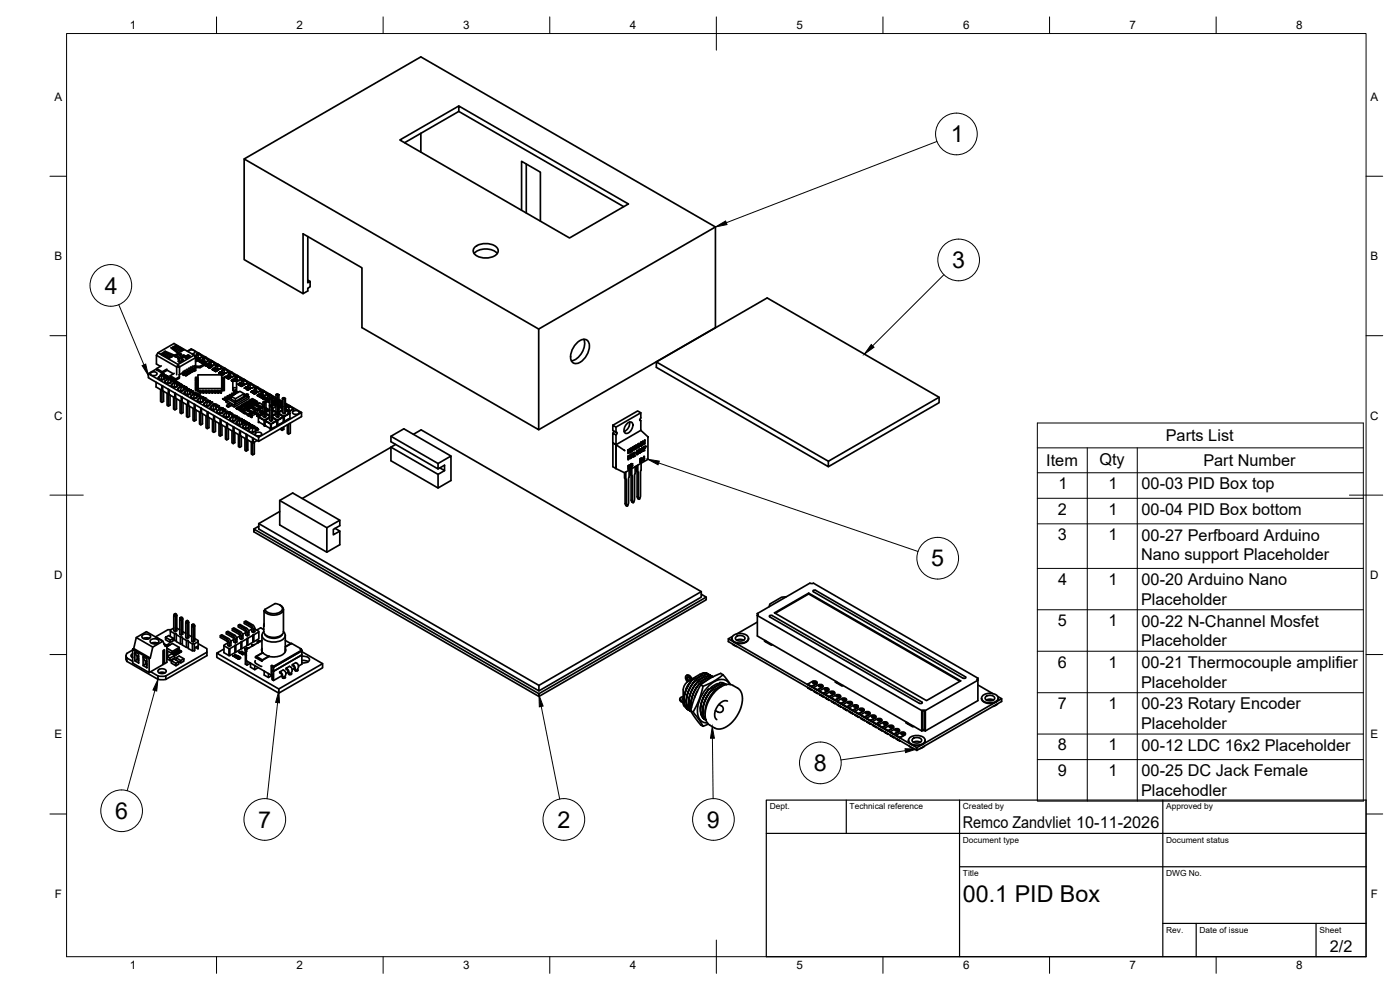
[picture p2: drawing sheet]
<svg xmlns="http://www.w3.org/2000/svg" width="420mm" height="297mm" viewBox="0 0 420 297" stroke-linecap="round" stroke-linejoin="round" font-family="sans-serif">
<defs><g id="words">
<g font-size="7">
<text x="285.3" y="42.7">1</text>
<text x="285.8" y="80.5">3</text>
<text x="31.4" y="88.1">4</text>
<text x="279.5" y="170">5</text>
<text x="244.3" y="231.4">8</text>
<text x="34.6" y="245.8">6</text>
<text x="77.5" y="248.4">7</text>
<text x="167.3" y="248.4">2</text>
<text x="212.2" y="248.4">9</text>
<text x="289" y="270.6">00.1 PID Box</text>
</g>
<g font-size="4.9">
<text x="349.9" y="132.4">Parts List</text>
<text x="314" y="139.8">Item</text>
<text x="329.9" y="139.4">Qty</text>
<text x="361.1" y="139.8">Part Number</text>
<text x="317.6" y="146.8">1</text>
<text x="332.6" y="146.8">1</text>
<text x="342.6" y="146.9">00-03 PID Box top</text>
<text x="317.5" y="154.4">2</text>
<text x="332.6" y="154.4">1</text>
<text x="342.6" y="154.5">00-04 PID Box bottom</text>
<text x="317.5" y="162.1">3</text>
<text x="332.6" y="162.1">1</text>
<text x="342.6" y="162.2">00-27 Perfboard Arduino</text>
<text x="342.4" y="168.1">Nano support Placeholder</text>
<text x="317.5" y="175.4">4</text>
<text x="332.6" y="175.5">1</text>
<text x="342.6" y="175.6">00-20 Arduino Nano</text>
<text x="342.4" y="181.4">Placeholder</text>
<text x="317.5" y="187.8">5</text>
<text x="332.6" y="187.9">1</text>
<text x="342.6" y="188">00-22 N-Channel Mosfet</text>
<text x="342.4" y="193.8">Placeholder</text>
<text x="317.5" y="200.3">6</text>
<text x="332.6" y="200.3">1</text>
<text x="342.6" y="200.5">00-21 Thermocouple amplifier</text>
<text x="342.4" y="206.3">Placeholder</text>
<text x="317.4" y="212.8">7</text>
<text x="332.6" y="212.8">1</text>
<text x="342.6" y="212.9">00-23 Rotary Encoder</text>
<text x="342.4" y="218.7">Placeholder</text>
<text x="317.5" y="225.2">8</text>
<text x="332.6" y="225.2">1</text>
<text x="342.6" y="225.3">00-12 LDC 16x2 Placeholder</text>
<text x="317.5" y="232.8">9</text>
<text x="332.6" y="232.8">1</text>
<text x="342.6" y="233">00-25 DC Jack Female</text>
<text x="342.4" y="238.8">Placehodler</text>
<text x="289" y="248.5">Remco Zandvliet 10-11-2026</text>
<text x="399.1" y="285.7">2/2</text>
</g>
<g font-size="3.5">
<text x="39" y="8.8">1</text>
<text x="89" y="8.8">2</text>
<text x="139" y="8.8">3</text>
<text x="189" y="8.8">4</text>
<text x="239" y="8.8">5</text>
<text x="289" y="8.8">6</text>
<text x="339" y="8.8">7</text>
<text x="389" y="8.8">8</text>
<text x="16.3" y="30.2">A</text>
<text x="411.3" y="30.2">A</text>
<text x="16.3" y="78">B</text>
<text x="411.3" y="78">B</text>
<text x="16.2" y="125.9">C</text>
<text x="411.2" y="125.9">C</text>
<text x="16.2" y="173.7">D</text>
<text x="411.2" y="173.7">D</text>
<text x="16.3" y="221.6">E</text>
<text x="411.3" y="221.6">E</text>
<text x="16.4" y="269.4">F</text>
<text x="411.4" y="269.4">F</text>
<text x="39" y="290.8">1</text>
<text x="89" y="290.8">2</text>
<text x="139" y="290.8">3</text>
<text x="189" y="290.8">4</text>
<text x="239" y="290.8">5</text>
<text x="289" y="290.8">6</text>
<text x="339" y="290.8">7</text>
<text x="389" y="290.8">8</text>
</g>
<g font-size="2.5">
<text x="231" y="242.9">Dept.</text>
<text x="255" y="242.9">Technical reference</text>
<text x="289" y="242.9">Created by</text>
<text x="350" y="242.9">Approved by</text>
<text x="289" y="252.8">Document type</text>
<text x="350" y="252.8">Document status</text>
<text x="289" y="262.9">Title</text>
<text x="350" y="262.9">DWG No.</text>
<text x="350" y="279.9">Rev.</text>
<text x="360" y="279.9">Date of issue</text>
<text x="396" y="279.9">Sheet</text>
</g>
</g></defs>
<!-- layer: Visible -->
<g fill="none" stroke="#000" stroke-width=".51">
<path d="M126.3 40v5.6M137.7 31.8l-17.7 10.2 50.9 29.4 17.7-10.2-50.9-29.4v1.6l-16.3 9.4M137.7 33.4l49.5 28.6M73.3 47.7l53-30.6 88.4 51v30.2l-53 30.6M157.9 49.2v14.7M92.4 71v13.8l.7-.4v1.7l-.7 .4v.8l-1.4 .8v-17.9l17.6 10.2v17.9l53.1 30.6v-30.2l-88.4-51v30.2l17.7 10.2M142.3 76.1a5.2 5.2 0 0 1 6.9 0M142.6 74.1a5.2 5.2 0 0 1 6.7 .4 1.82 1.82 0 0 1-1.5 2.6 5.2 5.2 0 0 1-5.6-1.2 1.42 1.42 0 0 1 .4-1.8zM156.5 63.1v-14.7l5.7 3.3v14.7M214.7 68.1l-53 30.6M92.4 84l.7 .4M44.5 112.1v1.2l33.1 19.1v-1.2"/>
<path d="M44.5 112.1l33.1 19.1M45.2 111.9l.6-.3h.7l.6 .5a1.16 1.16 0 0 1-2 0zM46.8 114.7v1.4l1.9 1-.1-1.4M46.9 106.6l6.1 3.5v2.3M47 110.7l-2.5 1.4M47.4 105.9l6 3.5 4.9-2.8-6.1-3.5-4.8 2.8-.5 .7v2.6l1.3 .7M47.7 113.1l-.2 .2a.94 .94 0 0 0 .9 .6 .94 .94 0 0 0 .9-.6M48.1 112.8l-.6 .7M48.2 116.9v3.6l.4 .2 .5-.3v-3M48.2 112.6l-.7 .9 .2 .2 1 .2 .4-.2 .2-.4M48.2 112.4l.4 .2-.3 1.3M48.2 112.4v.2"/>
<path d="M48.4 109.8l-1.4 .8M48.5 112.3h.1M48.6 117.1v3.6M48.7 115.8l.1 1.4 1.9 1-.2-1.4M48.8 112.1l.5 .3M48.8 117.1h-.1M48.8 112.2l-.2 .4 .5-.3M48.9 112.2h.1M48.9 106.3v.3M49 106.2l1.9 1.2M49.1 112.3l-.4-.2-.5 .3M49.1 112.3l.1 .1z"/>
<path d="M49.1 112.3l-.2-.1 .2 .1M49.1 112.5l-.5 .3-.4-.2M49.1 112.3v.2M49.1 112.5l.2 .9M49.2 105.7l-.9 .5 2.3 1.4M49.2 106.1l-.6 .3M49.2 112.6h-.1M49.2 112.4l-.1 .1M49.2 105.7h.1M49.2 106.1h.1M49.2 113v.1M49.3 113.2v.1"/>
<path d="M49.3 112.5l-.2 .1M49.3 105.7l2.3 1.3-.3 .2-2-1.1M49.3 112.4v.1M49.3 112.4l-.1 .2M49.3 112.4h.1M49.4 112.6l.3 .1zM49.4 112.6l.5 .1-.7 .4M49.6 113.2l.3 .2 .3-.2M49.6 113.2l.1 .1M49.6 114.2l-.1 .4M49.6 114.2l-.1 .2a.94 .94 0 0 0 .9 .7 .94 .94 0 0 0 .9-.7M49.7 112.7l-.5 .3"/>
<path d="M49.7 113.1l-.1 .1M49.9 112.6l-.7 .4M50 113.1l.1 .1M50 113.1h.1M50 112.9l.4 .1zM50 112.9l.5 .1M50 113.9l-.4 .3M50.1 110.8l-1.4 .8v.4l-1.7-1v-.4l1.7 1M50.1 113.2h-.4M50.1 111l1.9 1.2M50.1 113.3h-.4M50.1 118v3.6l.4 .2 .5-.2v-3.1"/>
<path d="M50.1 113.7l-.6 .9 .1 .3 1.2 .1 .4-.5M50.1 113.5l.4 .2-.2 1.3M50.1 113.5v.2M50.2 113.1h.2M50.2 113.1v.1M50.2 111.1l-1.5 .9M50.2 113.2l-.1 .1M50.4 113l-.4 .1M50.4 113.1l-.2 .1M50.4 113.4h.1M50.4 113.1h.1M50.5 113h.1"/>
<path d="M50.5 118.2v3.6M50.6 107.5h.2M50.7 116.9v1.4l1.9 1.1-.1-1.5M50.7 118.2h.1M50.8 113.3l-.3 .4 .5-.2M50.9 107.5l-.2 .1M51 113.4l.4 .2M51 113.5l-.3-.3-.6 .3M51 113.7l-.5 .2-.4-.2M51 113.5v.2M51 113.7l.2 .8M51.2 114.1h.1"/>
<path d="M51.2 113.5l.1 .1h-.3M51.2 113.5l.1 .1M51.2 113.8h.1M51.2 114.3v.2M51.2 113.7v.1M51.4 113.7h-.2M51.4 113.7h-.3M51.4 114.2h.1M51.4 114.2l.2 .2 .4-.1-.3 .1zM51.4 113.7h.1M51.4 113.6h.1M51.5 114.1l.1 .2 .2-.2"/>
<path d="M51.6 115.4l-.2 .2a.95 .95 0 0 0 .9 .6 .95 .95 0 0 0 .9-.6M51.8 113.9h.4v.3M51.9 104.2l2.3 1.3 .4-.2-2-1.1M51.9 104.1l.9-.5 2.4 1.3M52 115l-.6 .7M52 113.9h.1M52 114.2v.1M52.1 119.1v3.7l.4 .2 .5-.3v-3.1M52.1 114.8l-.7 .9 .2 .3 1.2 .1 .4-.5M52.1 114.6l.4 .3-.3 1.3M52.1 114.6v.2M52.1 114l-.4 .1"/>
<path d="M52.2 114.1l-.2 .1M52.2 114.1l-.2 .2M52.3 106.6l-2.7-1.2-.2 .1 3.5 1.7M52.3 114.1h-.1M52.3 114v.1M52.3 112l-1.2 .7M52.3 114.5l.2 .1M52.5 119.4v3.6M52.6 104.6h.1M52.6 104.1v.5M52.6 104.1l-.4 .3M52.6 104.1l.4-.1 2 1.1"/>
<path d="M52.6 104.1v.1M52.6 118l.1 1.5 1.9 1h-.2M52.7 119.3h-.1M52.7 113.7l1.1-.6v.4l-1.1 .6zM52.7 113.7l-1.6-1v.4l1.6 1M52.8 114.5l.3 .2M52.8 114.5l.3 .1M52.8 114.5h.1M53 114.6l-.4-.3-.5 .3M53 114.6l-.5 .3v-.3l.3-.2 .5 .3-.1 .1M53 114.8l-.5 .3-.4-.3M53 114.6v.2"/>
<path d="M53 114.8l.2 .8M53.1 115.1l.4-.3 .6 .3M53.1 114.6v.1M53.1 115.3l.3 .2M53.1 115.4l.3 .1zM53.1 114.7l-.1 .1M53.2 115.5v.1M53.3 114.7v.1M53.3 114.7l-.3 .2 .2-.1M53.3 105.9l-2-1.5h.4l2.8 1.9-1.6 .8M53.4 115l.2-.1-.3 .1 .4 .3M53.4 105.9l-1.1 .6"/>
<path d="M53.4 106l.8 .5M53.4 106v.4M53.4 106.4l-.9 .5M53.5 116.5l-.1 .2a.95 .95 0 0 0 .9 .6 .95 .95 0 0 0 .8-.6M53.5 108.5h.4M53.7 115.2h-.6l.6 .1M53.9 107.9l-.4 .6M53.9 116.1l-.5 .7M53.9 108v.5M54 115.4l.2-.1-.2 .1 .3 .2-.4-.1-.3 .1 .3-.1 .4 .1M54 116l-.6 .8 .2 .4 1 .1 .5-.3v-.3M54 115.8l.4 .2-.2 1.3"/>
<path d="M54 115.8v.2M54.3 115.6l.1 .1M54.4 119v5.1M54.5 107.6v.4M54.5 108h.1M54.6 107.6l.4 .4-1.2 .6M54.6 108l.2 .2M54.6 107.5v.1M54.6 119.1v1.5l1.9 1h-.2M54.6 115.5l-.4-.3-.7 .4M54.7 115.6l-.3 .4 .5-.3M54.7 111.9l.1 .3"/>
<path d="M54.7 115.5l-.5-.2 .4 .2M54.8 112l.3 .2v.4l-.3-.2v-.4h.5M54.9 111.5l.9 .5M54.9 111.8l-1 .6M54.9 115.7a.53 .53 0 0 0-.9 .1M54.9 115.9h.2l-.2 .1M54.9 115.9l.5-.1-.4 .5M54.9 115.9l-.5 .3-.4-.2M54.9 115.7v.2M54.9 115.9l.3 .8M54.9 106.6l-1.5 .9 .5 .4M54.9 107l-1.3 .8"/>
<path d="M55 106.6h.2M55.1 112.2l.2-.2v.5l-.2 .1M55.1 116.6v.1M55.1 116.5l.1 .1M55.2 105l-.2 .1M55.2 116.6h.2zM55.2 106.6l.4 .2M55.2 115.9l-.2 .2M55.2 111.3l1 .5M55.3 112.5l.5 .3 .4-.2v-.8l-.4 .2v.8M55.4 115.8l-.4 .5M55.4 116.6h.2z"/>
<path d="M55.5 116.3l-.2 .2 .6-.2M55.5 116.3l-.2 .2M55.5 117.6l-.2 .2a.95 .95 0 0 0 .9 .6 .95 .95 0 0 0 .9-.6M55.5 111.1l.8 .5v.8M55.6 116.6l.2-.1zM55.6 106.8h.3M55.7 116.2l.2 .1M55.7 116.2l-.2 .1M55.8 116.5l.2-.1zM55.8 117.3l-.5 .7M55.9 110.9l.8 .5v.8l-.5 .1M55.9 116.3h-.4"/>
<path d="M56 117.1l-.7 .9 .3 .3 1.1 .1 .4-.3v-.3M56 116.9v.2M56 116.9l.4 .2-.3 1.3M56 107.4l-.8-.2-.6 .3M56 116.3l-.3-.2-.6 .3M56 116.3h.1M56.1 110.8l.8 .5M56.2 107.1l.2 .1M56.2 105.4l1.2-.7 25.4 14.7-.5 .3M56.2 116.7l.2 .1M56.5 105.5a1.18 1.18 0 0 1 2 .1l-.2 .4-.7 .2M56.5 110.5l.9 .5"/>
<path d="M56.6 106.6l.4 .2-1 .6M56.6 107h.1M56.6 116.7l-.2 .4 .5-.3M56.6 107l-.8 .3-.8-.3M56.6 106.6l-.7 .2M56.7 111.9l.2 .1M56.7 111.4l-.4 .2M56.7 110.4l.9 .5v.8l-.2-.1M56.9 116.8a.53 .53 0 0 0-.9 .1M56.9 117l-.5 .3-.4-.2M56.9 116.8v.2M56.9 117l.2 .9"/>
<path d="M56.9 111.3l.5-.3v.8l-.5 .2zM56.9 117.3h.1M57 117.3v.1M57.1 117.7v.1M57.1 110.2l.9 .5M57.3 117l-.4 .2M57.4 117.8h.1M57.3 110.1l1 .5v.8M57.4 117l-.4 .5 .4-.5h-.5M57.4 118.8l-.1 .3M57.4 118.7l-.1 .3a.95 .95 0 0 0 .9 .6 .95 .95 0 0 0 .9-.7M57.6 117.4h.5l-.7 .4"/>
<path d="M57.6 110.9l.4-.2v.7l-.4 .3M57.8 109.8l.9 .6v.8l-.4 .2-.3-.2M57.8 118.4l-.4 .4M57.8 117.4h-.2h.2l-.5 .3M57.9 118.2l-.6 .9 .1 .3 1.2 .1 .3-.2 .2-.4M57.9 118l.4 .2-.2 1.4M57.9 118v.2M58.1 110l.6-.4v-2.8l-.4-.2 .4 .7-4.8 2.8-.5-.7-.4 .7h.9l-.1 3M58.1 117.4l-.7 .4M58.2 117.9h.1M58.3 109.8l1.8 .1v.4h-1.5M58.6 117.8l-.3 .4 .5-.2"/>
<path d="M58.7 108.5l.6-.3 1.9 1.1v.4l-1.1 .6M58.7 107.2l.1 .1M58.7 108h.1M58.7 107.7l.5-.2 .6 .3M58.7 117h.7M58.8 108.1h.1M58.7 110.4l-.4 .2M58.8 118l-.4-.3-.5 .3M58.8 118.2l.4-.1-.4 .2M58.8 118.1h.5l-.4 .5M58.8 118.2l-.5 .2-.4-.2M58.8 118v.2"/>
<path d="M58.8 108l.3 .2M58.8 118.2l.3 .8M58.9 106.6l-.1 .5 .8 .3M58.9 118.4h.1M58.9 107.7l-.1 .2M59 118.7l.4 .2M59 106.2l.4 .2 .2 1 .9-.2 .1-.4-.3-.3M59 106.2v.2M59 106.4l-.2 .6M59 118.8l.1 .1M59 118.1l-.2 .1M59.1 108.2l.7-.4z"/>
<path d="M59.1 118.7h.3M59.2 118.1h-.2M59.2 118.7h.2M59.2 118.6l.3 .3M59.2 107.6h.1M59.2 107.6l-.4 .3 .3 .2 .5-.3M59.2 107.6l-.3 .1M59.2 106l.2 .1M59.4 107.7h.1M59.3 118.1l-.4 .5M59.4 119.9l-.2 .3M59.4 119.9l-.2 .2a.95 .95 0 0 0 .9 .6 .95 .95 0 0 0 .9-.6"/>
<path d="M59.4 116.6v-4.1h7.1l-.1 4.9M59.4 114.5h-.7v.2h.7h-.7v.3M59.4 113.9h-.7v.3h.7h-.7v.3M59.4 116.5h-.7v.2h.7l-.7 .1v.4h.7M59.4 116h-.7v.2l.7 .1h-.7v.2M59.4 115h-.7v.2h.7h-.7v.3M59.4 113.4h-.7v.3h.7h-.7v.2M59.4 115.7h-.7v.3M59.4 115.5h-.7v.2h.7M59.4 113.2h-.7v.2M59.4 118.9h.1M59.4 118.3l.6 .2-.6 .2"/>
<path d="M59.4 107.7l.2 .1M59.5 118.4l.4 .1M59.6 106l-.2 .4 .5-.3M59.6 108.4l.7-.3-.5 .3M59.7 119.5l-.3 .4M59.8 117.2h.4v.7h-.4zM59.8 117.6h.4M59.8 118.4l-.9 .2M59.8 118.4h-.3M59.8 118.6l-.4 .1M59.9 106.1l-.4-.2-.5 .3M59.9 119.3l-.7 .9 .2 .3 1.1 .1 .4-.2 .1-.3"/>
<path d="M59.9 106.1l-.5 .5-.4-.2M59.9 119.2v.1M59.9 119.2l.4 .2-.3 1.3M60 118.5l-.2 .2M60 108.4l-.2 .1M60.1 108.7l.7-.3-.5 .3M60.1 119l.2 .1M60.2 117.4h.5M60.3 106.5l.2 .2a.89 .89 0 0 1-.7 .8 .89 .89 0 0 1-1-.4l.1-.4M60.3 106.5l-.4-.2 .7 .6M60.3 108.1l-.5 .3 .2 .1h-.2M60.5 118.9l-.2 .5 .5-.3"/>
<path d="M60.5 108.7l-.2 .1M60.7 117.2h.4v.7h-.4zM60.7 117.6h.4M60.7 109h.1M60.8 119.1l-.4-.2-.5 .3M60.7 108.9h.1M60.8 119.1h.3l-.3 .4 .3-.4M60.8 119.3l-.5 .3-.4-.3M60.8 119.1v.2M60.8 119.3l.2 .8M60.8 108.4l-.6 .3h.3h-.3M60.8 107.7v.6l.7 .2"/>
<path d="M60.9 119.7l.1 .1M60.9 119.9h.1M60.9 107.3l.4 .2 .3 1.1 .9-.4-.2-.5M60.9 107.3v.2M60.9 107.5l-.2 .6M61 119.2l-.2 .2M61 119.9v.2M61 108.7l-.1 .1h.5M61 119.7l.1 .2 .3-.2M61.1 109.2l.6-.3zM61.1 117.4h.4M61.2 109.3l-1.1 .6"/>
<path d="M61.2 107.2h.1M61.3 108.8h.1M61.3 108.7l-.3 .1M61.3 119.5l.4 .1h-.5M61.3 119.5l.4 .1M61.3 119.4l.4 .1-.2 .2M61.3 109.5l.5 .1M61.3 109.5h.1M61.3 109.5l.7-.4 .2 .2-.2 .2M61.4 108.8l.1 .1-.5 .3M61.5 109.4l.1-.1zM61.5 119.8l-.6 .1h.3"/>
<path d="M61.5 119.8l-.3 .1M61.5 119.8h.1M61.5 117.2h.5v.7h-.5zM61.5 117.6h.5M61.6 107.1l-.3 .4 .5-.3M61.6 119.7l-.1 .1M61.7 109.2h.2zM61.7 108.9l-.7-.2-.4 .3M61.8 119.6h.1M61.8 119.6l-.2 .1M61.8 109.6l.2-.1zM61.8 107.2l-.4-.2-.5 .3"/>
<path d="M61.8 107.2l-.5 .5-.4-.2M61.9 109.9h.2M61.9 109.9h.1M61.9 109.2h.2zM62 117.4h.4M62.1 109.3l-.7 .2M62.1 109.8l.6-.3-.8 .3M62.2 109.3l-.2 .2M62.2 107.7l.2 .1a.89 .89 0 0 1-.6 .8 .89 .89 0 0 1-1-.4v-.4M62.3 107.7l-.5-.3 .7 .6M62.4 109.8l-.3 .1M62.4 117.2h.5v.7h-.5z"/>
<path d="M62.4 117.6h.5M62.5 110.1h.1M62.5 110.2l.4 .2zM62.8 109.9h.1M62.7 109.5l-.6 .3 .2 .1h-.4M62.8 108.9l-.1 .5 .8 .3M62.9 108.4l.4 .2 .2 1.1 .9-.3-.2-.6M62.9 108.4v.2M62.9 117.4h.4M62.9 108.6l-.2 .6M63.1 109.8h.1M62.9 110.4l.7-.4z"/>
<path d="M63.1 109.9h.1M63.1 109.8l.3 .2zM63.1 108.3h.2M63.3 117.2h.5v.7h-.5zM63.3 117.6h.5M63.4 110l-.5 .3-.3-.2M63.5 108.2l-.2 .4 .5-.2M63.6 110l-.6-.2-.5 .3M63.7 110.8l.2 .2 .4-.1M63.7 110.9l.4 .1M63.7 110.8h.1M63.8 108.4l-.4-.3-.5 .3"/>
<path d="M63.8 108.4l-.5 .4-.4-.2M63.8 117.4h.4M63.9 110.7h.1M63.9 110.7l.4 .1h-.5M63.9 110.7l.4 .1M64.1 110.6l.3 .1-.1 .2M64.2 108.8l.2 .1a.89 .89 0 0 1-.7 .9 .89 .89 0 0 1-1-.5v-.3M64.2 117.2h.5v.7h-.5zM64.2 108.8l-.4-.3 .7 .6M64.2 117.6h.5M64.3 110.6h.2M64.3 110.5l-.2 .1 .3-.1"/>
<path d="M64.3 111.2l.1 .1M64.3 111.1v.1M64.4 111.2l.1 .1zM64.4 110.6h.1M64.4 110.8l-.3 .2M64.5 111.1v.1M64.6 110.8h.1M64.5 110.6h.1M64.5 111.1h.1M64.5 110.6v.1M64.6 111l.4-.1zM64.6 110.6l-.4-.1-.5 .3"/>
<path d="M64.7 110.1l.1 .5 .6 .2M64.7 117.4h.4M64.7 111.4l.7-.4zM64.7 111.4l-.2-.1 .2 .2M64.7 110v.1M64.8 109.5l.4 .3 .2 1 1-.3-.3-.6M64.8 109.5v.2M64.8 109.7l-.2 .6M65 110.9h.1M65.1 117.2h.4v.7h-.4zM65.1 117.6h.4M65.1 109.4l.1 .1"/>
<path d="M65.2 111l-.5 .4-.2-.3M65.4 109.3l-.2 .5 .5-.3M65.4 111l-.6-.2-.5 .2 .1 .2M65.5 117.4h.5M65.7 109.5l-.4-.3-.5 .3M65.7 109.5l-.5 .5-.4-.3M65.9 111.7l.1 .1M65.9 111.7h.1M66 117.2h.4v.7h-.4zM66 117.6h.4M66 111.8l-.3 .1M66 111.8l.4-.2 .1 .3"/>
<path d="M66 111.8h.5M66.1 111.9l-.3 .1M66.1 111.7l.1 .2 .2-.1M66.1 109.9l-.4-.2 .7 .5M66.2 109.9l.2 .2a.88 .88 0 0 1-.7 .8 .88 .88 0 0 1-1-.4v-.4M66.2 111.9l-.5 .2M66.2 112h-.5M66.4 111.7v.1M66.4 111.7h-.3M66.4 112.4h-.1l.2 .1M66.5 111.9h-.3M66.5 116.6h-7.1v.8h.4"/>
<path d="M66.5 113.5h.8v.2M66.5 113.2h.8v.3M66.5 114.5h.8M66.5 114.2h.8M66.5 114.7h.8M66.5 116h.8M66.5 115.7h.8M66.5 115.5h.8M66.5 115.2h.8M66.5 116.2h.8M66.5 116.5h.8M66.5 114h.8"/>
<path d="M66.5 113.7h.8M66.5 115h.8M66.5 117h.8M66.5 116.7h.8M66.5 112.5l.2 .1M66.6 111.8l-.4 .1M66.6 111.3l.2 .5 .6 .1M66.7 112.6l.7-.4zM66.7 111.2l-.1 .1M66.8 110.7l.4 .2 .2 1 .9-.3-.2-.6M66.8 110.7v.2M66.8 110.9l-.2 .6"/>
<path d="M66.8 112h.1M66.8 112l-.4 .2M66.8 112l-.4 .3M66.8 119.7h1.6M67 112.1h.1M67 112.1h.2l-.5 .4-.3-.3M67 110.5l.2 .1M67.2 119.7l1 .1-1-.1 .6 .4M67.3 114.2v.5M67.3 115.7v.5M67.3 115.2v.5M67.3 116.2v.5"/>
<path d="M67.3 113.7v.5M67.3 114.7v.5M67.3 116.7v.5h-.8M67.4 112.2l-.6-.3-.5 .4M67.4 110.5l-.2 .4 .4-.3M67.5 119.2l.8 .5zM67.5 119.2l1 .5M67.6 110.6l-.3-.2-.5 .3M67.6 113h.3h-.3l.4 .2M67.6 110.6l-.4 .5-.4-.2M67.9 113.3h.1M67.9 113.3l-.5-.3 .5 .3"/>
<path d="M68.1 111l-.5-.2 .8 .6M68.1 111l.2 .2a.88 .88 0 0 1-.7 .8 .88 .88 0 0 1-1-.4v-.4M68.2 118.9l.5 .6-.5-.6 1.2 .1M68.2 113.5h.1zM68.3 113.5l.3 .2M68.4 118.9l.7 .2-.4 .2zM68.4 118.9l.3 .1M68.5 112.8l-1.1 .2M68.6 113.7l.7-.4zM68.6 112.4l.1 .5 .6 .2M68.6 112.3v.1M68.7 111.8l.4 .2 .3 1.1 .9-.3v-.4l-.2-.2"/>
<path d="M68.7 111.8v.2M68.7 112l-.2 .6M68.7 113.1h.1M68.7 113.1l-.4 .2 .4-.2M68.8 119.4l.6-.2-.5 .3M68.9 118.5l.6 .3zM68.9 118.5h1.2M69 111.6l.1 .1M69.1 113.3l-.3-.2 .3 .1-.5 .4-.3-.3M69.3 118.5l.6 .1-.6-.1 .3 .3M69.3 113.3l-.6-.3-.5 .4M69.3 111.6l-.2 .4 .5-.3"/>
<path d="M69.4 118.9l2.6-1.5 2.7 1.6M69.4 119.3l-.8 .5M69.4 114.2h.2M69.6 114.3h.1M69.6 111.7l-.4-.2-.5 .3M69.6 118.1l.8 .2M69.6 111.9l-.5 .3-.4-.2M69.6 111.9l.5 .3M69.6 111.7v.2M69.6 111.9l.7 .6M69.6 114.1l.1 .1 .2-.1M69.7 114l.1 .1-.1-.2 .3-.1 .4 .1-.6 .4h-.2h.5l.3-.3"/>
<path d="M69.9 113.9v.2l.4-.2M69.9 113.9h.2zM69.9 113.9l-.1 .1M69.9 114.2h.1M70.1 112.2l.1 .1a.88 .88 0 0 1-.6 .9 .88 .88 0 0 1-1-.5v-.3M70.1 114.4l.4-.3 .7 .3M70.1 116.9v.2M70.2 118.4l-.6-.3 .6 .3M70.3 114.4h.1M70.3 113.9v.1M70.4 117.8l.3 .3M70.5 117.7l-.1 .1z"/>
<path d="M70.5 118.2h.1M70.5 114.2l-.2 .1 .4-.1M70.5 117.6h.3zM70.5 113.5l.1 .5 .7 .2M70.6 113.4l-.1 .1M70.7 119.6l2.6-1.5v.8l-2.6 1.6-1.3-.8v-.8l1.3 .7v.9M70.7 112.9l.4 .2 .2 1.1 .9-.4-.2-.5M70.7 112.9v.2M70.7 113.1l-.2 .6M70.7 116.9v.5h-.6v-.3h.6M70.7 114.2h.1M70.7 114.2h-.2"/>
<path d="M70.9 112.8h.2M71 114.4v2.8h-.3M71 116.3h-1.1v.9h.2M71 114.4h-1.1v1.9M71 114.4l-.1-.1 .1 .1M71 114.5l.2-.1zM71 114.4h.1M71.3 112.7l-.2 .4 .4-.2M71.3 117.7l-.5-.1 .5 .1M71.4 115.3l.3 .2-.3-.2h.6M71.5 112.9l-.3-.3-.5 .3M71.5 117.7l-.5-.3-.6 .2-.2 .3 .3 .3-.3-.3"/>
<path d="M71.5 112.9l-.4 .4-.4-.2M71.7 115.2l.2 .1M71.7 115.2l.3 .1M71.7 115.1l.5-.2 .1 .4M71.9 115.1l-.1 .1M71.9 115l.3 .3-.5 .2 .5-.2M71.9 115h.1M72 113.3l.2 .2a.87 .87 0 0 1-.8 .7 .87 .87 0 0 1-.9-.7M72 113.3l-.5-.2 .8 .5M72.1 115.6v.1M72.1 115.6h.1M72.1 115.7l.4 .2z"/>
<path d="M72.3 115.2h.1M72.3 115.1l-.2-.1 .1 .2M72.3 115.5l.2-.1zM72.3 115.5l-.1 .2 .3 .1 .5-.3M72.3 115.5l-.1 .1M72.4 115.1l-.1 .1M72.5 115.9l.7-.4zM72.5 114.7l.1 .4 .7 .2M72.6 115.4h.1M72.5 114.5v.2M72.6 114.1l.4 .2 .3 1 .9-.3v-.3l-.2-.3M72.6 114.1v.1"/>
<path d="M72.6 114.2l-.2 .7M72.6 115.4l.4 .1zM72.9 113.9l.1 .1M73.2 115.5l-.8-.2-.3 .2v.2M73.2 113.8l-.2 .5 .5-.3M73.3 118.5l.7 .4M73.3 116.4l.1 .1M73.4 116.5l.8-.1zM73.5 114l-.4-.2-.5 .3M73.5 114l-.5 .5-.4-.3M73.6 118.4l.5-.3 .4 .3-.2 .4M73.8 116.2l-.5 .2"/>
<path d="M74 114.4l-.5-.2 .7 .6M74 114.4l.2 .2a.87 .87 0 0 1-.8 .7 .87 .87 0 0 1-.9-.7M74 116.2l.1-.1zM74 116.2l.3 .1M74 116.7l.1 .2M74.1 116.3l-.2-.1 .2 .1-.5 .1 .3-.2-.3 .2M74.1 116.1h-.4M74.1 116.9l.3 .2M74.3 119.1l-.3-.2-3.5 2v.4M74.4 117l.7-.4zM74.4 115.8l.2 .5 .6 .1M74.5 115.7l-.1 .1"/>
<path d="M74.5 118.4l-.5 .3M74.5 116.5h.3M74.5 116.5l-.2 .1M74.5 115.2l.5 .2 .2 1 .9-.3 .1-.3-.3-.2M74.5 115.2v.2M74.5 115.4l-.1 .6M74.7 116.5l.1 .1M74.7 116.5l-.6 .2 .2-.1M74.7 119l-4.4 2.5-2.5-1.4 1.6-.9M74.7 119v.6l-4.4 2.5v-.6M74.8 116.5l.1 .1M74.8 115l.2 .1"/>
<path d="M74.9 116.6l-.5 .3-.3-.2M75.1 116.6l-.7-.2-.4 .3 .1 .2M75.2 115l-.2 .4 .4-.3M75.4 117.6l.1 .1M75.4 117.5v.1M75.4 115.1l-.3-.2-.6 .3M75.4 115.1l-.4 .5-.5-.2M75.5 117.7h.4M75.5 117.5h.1M75.5 117.6l.4 .1-.5-.1M75.7 117.4l-.3 .2M75.7 117.3v.1"/>
<path d="M75.8 119.9h.1M75.7 119.9h.3l-.4 .2 .4-.2M75.8 117.4v.1M75.8 117.3l.4 .1M75.8 119.9l-.2 .2M75.9 117.5h-.4h.3M75.9 115.6l-.5-.3 .8 .6M75.9 115.5l.3 .3a.87 .87 0 0 1-.9 .6 .87 .87 0 0 1-.9-.6M76 117.9v.1M76 117.9h.1M76 118h.1M76.1 117.8v.1"/>
<path d="M76.2 117.5h.1M76.1 117.3h-.3M76.2 117.4h.1M76.1 117.8h.1M76.2 117.4l-.1 .1M76.2 117.7h.4zM76.3 117.4l-.1 .1v-.2l-.3-.1-.2 .2M76.4 118.2l.7-.4zM76.4 118.2l-.3-.1 .3 .1M76.4 116.8v.4l.8 .4M76.5 116.3l.4 .2 .3 1.1 .9-.3v-.4l-.2-.2M76.5 116.3v.2"/>
<path d="M76.5 116.5l-.2 .6M76.6 117.6h.1M76.8 116.1l.1 .1M76.9 117.8l-.1-.1 .1 .1M76.9 117.8l-.5 .3-.3-.3M77.1 117.8l-.8-.2-.3 .4M77.1 116.1l-.2 .4 .5-.3M77.2 118.6l.1 .1zM77.4 118.5h.1M77.3 118.6l.4 .1-.3 .1 .3-.1M77.4 116.2l-.4-.2-.5 .3M77.4 116.2l-.5 .5-.4-.2"/>
<path d="M77.5 118.5h-.1h.6M77.8 119h.1M77.8 118.9h.1M77.9 119l.1 .1zM77.9 116.7l-.5-.3 .7 .6M77.9 116.7l.2 .2a.88 .88 0 0 1-.9 .7 .88 .88 0 0 1-.8-.7M77.9 118.9h.1M78 118.4l-.2-.2 .5 .3h-.8M78.1 118.4l-.9 .2M78.1 118.8l.4-.1zM78.2 119.2l.7-.4zM78.2 119.2l-.2-.1 .2 .2"/>
<path d="M78.3 118.5h-.3M78.3 118.1l.1 .4 .7 .2M78.4 117.9l-.1 .2M78.4 117.4l.4 .3 .3 1 .9-.3-.2-.6M78.4 117.4v.2M78.4 117.6l-.1 .6M78.5 118.7h.1M78.6 119.4l.2 .2M78.7 117.3l.1 .1M78.7 118.8h-.1h.1M78.7 118.8l-.5 .4-.3-.3M78.8 119.6l.2 .1"/>
<path d="M78.9 118.8l-.6-.2-.4 .4M79 119.7l.8-.4zM79.1 119.2h.3M79.1 119.2l-.3 .2 .1-.2M79.1 117.2l-.3 .5 .5-.3M79.3 117.4a.53 .53 0 0 0-.9 0M79.3 117.4l-.5 .4-.4-.2M79.4 119.2l-.5 .1M79.4 119.2l.2 .1-.6 .3-.2-.2M79.8 119.3l-.8-.2-.4 .2 .2 .3M79.8 117.8l-.5-.3 .8 .6M79.8 119.5l-.1 .6"/>
<path d="M79.8 119.5l-.5 .4 .5-.3M79.8 117.8l.2 .2a.87 .87 0 0 1-.8 .7 .87 .87 0 0 1-.9-.7M80 119.5l-.2 .5 .1-.6-.7 .4M80.3 119.2l.2 .5M80.3 119.1l-.1 .3M80.4 118.7l-.1 .7 .6 .4-.3-.1M80.4 118.5l.4 .3 .1 .7M80.4 118.5v.2M80.5 119.7l-.7 .3M80.6 118.4l.2 .1M80.9 119.5v6.6l.5 .3M80.9 120h-.7"/>
<path d="M81 118.3l-.2 .5 .5-.3M81.1 119.4h.4M81.3 118.5a.53 .53 0 0 0-.9 0M81.3 118.7l.7 .5-.2 .5 .3-.4-.3-.3M81.3 118.7l-.5 .3-.4-.3M81.3 118.5v.2M81.3 118.7l.7 .6M81.4 119.5l.4 .1-.4 .2zM81.4 119.5h-.5l.5 .3v1.8M81.8 119.6l-.1 6.6-.3 .2v-4.3l-.5-.3h.5M82.3 119.9l-.1 .7 .6 .3-.3-.1M82.3 119.9l.5 .1"/>
<path d="M82.3 119.7l.4 .2 .1 .5M82.3 119.7v.2M82.6 119.5l.1 .1M82.8 119.5v.3M82.8 118.4v6.6l.5 .3M83.1 118.2l.4 .1M83.3 118.4l.4 .1-.4 .2zM83.3 118.4h-.5l.5 .3v1.8M83.7 119.9l1.1 .6-.5 .3M83.7 118.5v4.3M84.8 119.5v4.4l.5 .2M85 119.4h.4"/>
<path d="M85.3 119.5l.3 .1-.3 .2zM85.3 119.5h-.5l.5 .3v4.3l.3-.2v-4.3M173 103.1a2.31 2.31 0 0 1 3.6-.5 5.3 5.3 0 0 1-3.8 6.5 1.95 1.95 0 0 1-1.5-2.7l.4-1.4zM175.2 101.8a5.4 5.4 0 0 1-3.7 6.5M197 108.6l33.2-19.2 51.6 29.8v1.6l-33.2 19.2M281.8 119.2l-33.2 19.2v1.6l-51.6-29.8v-1.6l51.6 29.8M54 120.3v3.6l.4 .2 .5-.3v-3M54.6 120.4v.1M56 121.4v3.6l.4 .2 .5-.3v-3M56.3 120.1l.1 5.1M56.5 120.3l.1 1.4 1.9 1h-.2M56.6 121.6h-.1"/>
<path d="M57.9 122.5v3.6l.4 .3 .5-.3v-3.1M58.3 121.3v5.1M58.5 121.4v1.3M58.5 121.4v1.4l1.9 1h-.2M59.9 123.6v3.6l.4 .3 .5-.3v-3.1M60.2 122.4l.1 5.1M60.4 122.5l.1 1.3M60.5 122.5v1.5l1.9 1h-.2M61.3 121l-.1 .3M61.3 121l-.1 .2a.95 .95 0 0 0 .9 .6 .95 .95 0 0 0 .9-.6M61.7 120.7l-.4 .3M61.8 124.8v3.6l.4 .2 .5-.3v-3"/>
<path d="M61.8 120.5l-.6 .8 .2 .3 1 .2 .5-.3v-.3M61.8 120.3v.2M61.8 120.3l.4 .2-.2 1.3M62.1 120.1l.1 .1M62.2 123.5v5.1M62.4 123.6v1.4M62.4 123.6v1.5l1.9 1h-.2M62.4 120.1l-.2 .4 .5-.3M62.7 120.2l-.4-.2-.5 .3M62.7 120.4l.3-.1-.2 .3M62.7 120.3h.4l-.3 .4 .3-.4M62.7 120.4l-.5 .3-.4-.2"/>
<path d="M62.7 120.2v.2M62.7 120.4l.2 .8M62.9 120.8l.2 .3 .2-.1M62.9 120.8l.3 .2M62.9 120.8l.9-.1-.4 .3M62.9 121.1v.1M62.9 120.3l-.2 .1M63 120.8l.6-.1-.4 .2zM63.2 122.1l-.1 .4M63.3 121h.1M63.3 121h-.3M63.3 122.1l-.2 .2a.95 .95 0 0 0 .9 .6 .95 .95 0 0 0 .9-.6"/>
<path d="M63.5 120.7l-.4 .1M63.6 121.8l-.4 .3M63.8 125.9v3.6l.4 .2 .5-.3v-3M63.8 121.6l-.7 .9 .3 .3 1 .1 .4-.3 .1-.3M63.8 121.4v.2M63.8 121.4l.4 .2-.3 1.3M63.8 120.7l-.4 .3M64 121.2l.2 .1M64.1 124.6l.1 5.1M64.3 124.7v1.4M64.3 124.8v1.4l1.9 1-.1-1.4M64.4 121.2l-.2 .4 .5-.3"/>
<path d="M64.7 121.3l-.4-.2-.5 .3M64.7 121.5l-.5 .3-.4-.2M64.7 121.3v.2M64.7 121.5l.2 .9M64.8 122h.1M64.8 122l.6 .1M64.9 122.2v.1M64.9 121.4l-.2 .2M65 121.9v.2l.4-.1M65 121.8l.2 .1zM65 121.8l.5-.2 .2 .3M65.1 121.4l-.4 .4 .4-.4h-.4"/>
<path d="M65.2 123.3l-.1 .3M65.2 121.8h.1M65.2 123.2l-.1 .3a.95 .95 0 0 0 .9 .5 .95 .95 0 0 0 .8-.6M65.3 121.8l.2-.1-.3 .1 .3 .1-.1 .2M65.5 122l-.2 .2-.5-.2M65.6 122.9l-.4 .4M65.7 127v3.6l.4 .2 .5-.2v-3.1M65.7 122.7l-.6 .9 .2 .3 1.1 .1 .4-.3v-.2M65.7 122.5v.2M65.7 122.5l.4 .3-.2 1.3M65.8 121.8l-.3-.1 .2 .2M66 122.4l.1 .1"/>
<path d="M66.1 127.2v3.6M66.3 125.9v1.3M66.3 125.9v1.4l1.9 1.1-.2-1.5M66.3 122.3l-.2 .5 .5-.3M66.6 122.5l-.4-.3-.5 .3M66.6 122.6l.3-.1-.3 .3M66.6 122.6l-.5 .3-.4-.2M66.6 122.5v.1M66.6 122.6l.3 .9M66.8 123.1l.4 .2M66.8 123.1l.3 .2M66.8 123.3v.2"/>
<path d="M66.9 122.6h-.3M66.9 123.1h.1M66.9 123.1v.1M66.9 123.1h.5M67 123h.1zM67.1 122.5l-.4 .5 .4-.5h-.5M67.1 124.4l-.1 .3M67.2 124.4l-.2 .2a.95 .95 0 0 0 .9 .6 .95 .95 0 0 0 .9-.6M67.2 122.9l.3 .3-.4 .1M67.5 122.9l.1 .1M67.5 123.1l-.3 .2M67.5 124l-.4 .4"/>
<path d="M67.6 123.1h.1M67.6 123.1l.1-.2-.4-.1-.5 .3M67.7 128.1v3.6l.4 .3 .4-.3v-3M67.7 123.8l-.7 .9 .3 .3 1 .1 .4-.2 .1-.3M67.7 123.6v.2M67.7 123.6l.4 .3-.3 1.3M67.7 123l-.1 .1M67.8 120.1v.5l1 .6M67.8 120.2l-1-.5 1 .5M67.9 123.5l.2 .1M68 121.6l.5 .3M68.1 128.4v3.6"/>
<path d="M68.2 127v1.3M68.2 127v1.5l1.9 1-.1-1.5M68.3 123.4l-.2 .5 .4-.3M68.3 120l.3-.2 1.9 1.1M68.5 123.6l-.3-.2-.5 .2M68.5 123.8l-.4 .3-.4-.3M68.5 123.6v.2M68.5 123.8l.3 .8M68.6 123.8l.3-.1-.3 .2M68.6 124h.1M68.7 124.4l.1 .2M68.9 123.7l-.4 .1"/>
<path d="M69 121.1l-1 .5v.3l.5 .3v-.3l1-.5M69 123.7l-.3 .5 .3-.5h-.5M69.1 124.3l.7-.2-.4-.2 .2 .2-.9 .2M69.1 125.5l-.1 .3M69.1 125.5l-.1 .2a.95 .95 0 0 0 .9 .6 .95 .95 0 0 0 .9-.6M69.4 124.2l-.6 .2 .3-.1M69.5 125.2l-.4 .3M69.6 129.3v3.6l.4 .2 .5-.3v-3M69.6 125l-.6 .8 .2 .3 1.1 .2 .4-.3v-.3M69.6 124.8v.2M69.6 124.8l.4 .2-.2 1.3M69.8 124.1l-.4 .1"/>
<path d="M69.9 124.6l.1 .1M70 129.5v3.6M70.1 128.1l.1 1.5 1.9 1-.2-1.5M70.2 129.4l-.1 .1M70.2 124.6l-.2 .4 .5-.3M70.3 122.1l-.8-.5-1 .6M70.5 124.7l-.4-.2-.5 .3M70.5 124.9l.1 .1M70.5 124.7l.6 .1h-.6l.2-.1M70.5 124.9l-.5 .3-.4-.2M70.5 124.7v.2M70.5 124.9l.3 .8"/>
<path d="M70.6 125l-.1 .1M70.6 125l-.1-.2 .1 .3M70.6 125.1h.1M70.7 124.7l.4 .1M70.7 125.5v.2M70.7 125l-.1 .2M70.9 125.4l.3-.5-.5 .6M70.9 125.4h-.1M70.9 125.3h.9l-1.1 .1M71 126.6l-.1 .4M71.1 126.6l-.2 .2a.95 .95 0 0 0 .9 .6 .95 .95 0 0 0 .9-.6M71.1 122.5v-.2l1.4 .7"/>
<path d="M71.1 122.3l.7-.5 1.4 .8M71.1 122.4l-.2 .2 .3 .2-.3-.3M71.2 122.8l1 .5M71.2 124.9l-.3 .4M71.3 122.6l-.1 .1M71.4 126.3l-.4 .3M71.5 125.9l.7-.4 .5 .3-.3 .2M71.5 125.9h.1M71.6 130.4v3.6l.3 .2 .5-.3v-3M71.6 126.1l-.7 .9 .2 .3 1.1 .1 .4-.2 .1-.4M71.6 125.9v.2M71.6 125.9l.3 .2-.2 1.3"/>
<path d="M71.6 122.4h.1M71.7 122.3h.1M71.6 122.3l.3 .1M71.9 122.3h.1M71.8 125.3l-1.1 .2M71.8 125.7l.1 .1M71.8 122.2l.3 .1M71.8 122.1l.2 .1-.4 .1M71.8 122.2h.2M72 122.3h.1M71.9 122.5h.1M71.9 122.5v.1"/>
<path d="M71.9 130.6v3.6M72.1 122.6h.1M72.1 122.3h.1M72.2 122.4h.1M72.1 129.3v1.4l1.9 1-.1-1.4M72.2 122.5h.1M72.1 125.7l.4 .1M72.1 130.6h.1M72.2 122.7h.1M72.3 122.7h.1M72.2 123.2h.1M72.3 122.4l-.4 .1"/>
<path d="M72.4 125.8l-.3-.2-.5 .3M72.4 125.8l-.5 .3 .3-.5 .3 .2M72.4 126l-.5 .3-.3-.2M72.4 125.8v.2M72.4 126l.3 .9M72.5 126.2h.1M72.5 125.8l-.1 .1M72.5 122.5l-.4 .2M72.6 123.4l.3-.2zM72.6 123.4l-.4-.2 .4 .4M72.6 121.7v-.3l1.4 .8M72.6 121.4l.7-.4 1.3 .8"/>
<path d="M72.6 121.5l-.3 .2M72.6 126.5h.1M72.6 122l1 .4M72.6 126.6l.1 .2M72.7 125.8l-.3 .2M72.7 126.2l.2 .2zM72.7 126.1v.1M72.7 126.2l.3-.2 .3 .2-.1 .1 .1-.1M72.7 125.8h.1M72.7 126.1h.1M72.8 121.8l-.2 .2-.3-.3 .3 .2M72.9 126.1h.1"/>
<path d="M72.8 126.1l.2 .4M73 126.1h.1M72.9 126.4h-.3M73 126.1l.2 .1zM73 126.5l-.4 .1M73 127.8l-.1 .3M73 123l.1 .1M73 123.7l.3 .2M73 127.8l-.1 .2a.95 .95 0 0 0 .9 .6 .95 .95 0 0 0 .9-.7M73 126.4l-.4 .2M73 126.4h.1M73.2 121.5h.1"/>
<path d="M73.2 126.2v.1M73.2 123.8v-.3l1.3 .8M73.2 123.5l.7-.4 1.3 .7M73.2 122.9v-.3l-.7 .4v.3M73.2 122.8l.2 .2-.3 .2M73.2 123.6l-.2 .3 .3 .2 .1-.2M73.3 121.3h.2l-.3 .2 .3-.2M73.3 126.2h.1M73.4 121.3h.1M73.3 127.4l-.3 .4M73.3 124.1l1 .4M73.4 121.6l.1 .1"/>
<path d="M73.4 121.6h.1M73.4 121l.3 .2M73.4 121.7l.4 .2-.2-.2h.4M73.4 121.3l-.3 .2M73.5 121.5h.1M73.4 122.9l-.3 .3h-.4M73.5 126.3l.2 .2zM73.5 126.3l.6 .3-.3-.1-.7 .3 .7-.3 .3 .1M73.5 121.7h.1M73.5 131.5v3.6l.4 .2 .5-.2v-3.1M73.5 121.5l.2-.1zM73.5 127.2l-.6 .9 .2 .3 1 .1 .4-.2 .2-.4"/>
<path d="M73.5 127v.2M73.5 127l.4 .2-.2 1.4M73.7 121.6h.1M73.7 121.4h.1M73.7 121.1v-.3l1.3 .8M73.7 120.8l.7-.4 1.3 .8M73.7 120.9l-.3 .2M73.7 121.7l.1 .1M73.7 126.5l-.6 .3M73.8 121.5h.1M73.8 121.7h.1M73.7 121.5h.1"/>
<path d="M73.7 121.5l-.3 .1M73.7 122.3l-.1 .1M73.8 126.9h.1M73.8 121.8h.1M73.8 121.5l-.4 .1M73.9 121.7h.1M73.8 121.3l1.2 .7M73.9 121.6h.1M73.8 121.6l.3 .1M73.9 121.2l-.2 .1M73.9 131.7v3.6M74 121.7h.1"/>
<path d="M74.1 121.7h.1M74 130.4l.1 1.5 1.8 1-.1-1.5M74.1 131.7h-.1M74.1 122.4l.2 .2-.4 .2M74.2 120.9h.1M74.2 126.9h.2zM74.3 120.8h.1M74.3 120.9h.1M74.3 122.5l-.4 .3-.3-.4 .3 .2M74.5 120.8h.1M74.4 122.2l.1 .1M74.4 127l-.4-.3-.5 .3"/>
<path d="M74.4 127l-.5 .2v-.3l.3-.1 .5 .2M74.4 127.2h.1M74.4 127.2l-.5 .2-.4-.2M74.4 127v.2M74.4 124.4l-.1 .1M74.4 127.2l.3 .8M74.4 126.9h.1M74.4 120.7l.3 .1M74.5 121.1h.1M74.6 120.8h.1M74.5 123v-.2l1.3 .7M74.5 122.8l.7-.4 1.3 .7"/>
<path d="M74.6 121.1h.1M74.5 122.9l-.3 .1M74.6 127h.1M74.5 121h.1M74.5 123.4l.2-.1 .8 .5M74.6 120.7h-.2h.2M74.7 121.1h.1M74.6 127.8l.1 .1M74.6 122.1v-.3l-.6 .4v.3M74.6 122l.2 .2-.3 .2M74.6 127v.1M74.6 120.7l-.4 .1 .2 .1"/>
<path d="M74.6 120.9h.2zM74.7 123.2l-.2 .2-.3-.4 .3 .2M74.7 124.4l.3 .3-.4 .1M74.7 127.1h-.1M74.7 127l-.1 .1M74.8 121.2h.1M74.7 127h.1M74.8 120.8h.1M74.8 120.2l.3 .2M74.8 121.7l-.1 .2 .3 .2 .4-.3M74.8 122.1l-.6 .3M74.8 120.9l-.3 .1"/>
<path d="M74.8 120.9h.1M74.9 121.2l.2-.2-.4 .2M74.9 120.9l-.4 .1M75 124.5l-.4 .3-.3-.3 .3 .2M75 127.3l-.5 .2 .5-.2M75 127.3l-.2 .5M75 124.3l.2 .1M75 120.3v-.3l1.4 .8M75 120l.7-.4 1.4 .8M75 120.1l-.2 .3 .3 .2 .1-.2M75 127.9l.4 .3M75 128l.4 .2"/>
<path d="M75.1 125l.8-.4-.6 .4M75.1 125l.5 .2M75.1 120.6l1.3 .6M75.1 127.2l-.1 .5 .1-.5-.6 .3M75.1 121l-.1 .2M75.2 124.1v-.3l-.7 .5v.2M75.2 124l.3 .3-.3 .2M75.2 121.7l.2 .2-.4 .2M75.2 128l.3 .1M75.4 128.2h.1M75.4 132.6v3.7l.4 .2 .5-.3v-3.6M75.4 128.2v.1"/>
<path d="M75.4 128.2l.4 .2-.1 1.5M75.5 121.6l.1 .1M75.5 124.2l-.3 .3h-.4M75.6 127.5l-.8 .3 .8-.3-.6 .2M75.6 123.7l-.1 .2 .4 .2-.4-.3M75.7 128l.1 .1M75.7 121.4v-.2l-.7 .4v.2M75.7 121.4l.2 .2-.3 .2M75.8 127.6l.2 .2zM75.8 127.6l-.6 .4 .6-.3M75.8 123.8v-.3l.7-.4 .3 .5-.4 .2M75.8 120.2h.1"/>
<path d="M75.9 120.3h.1M75.8 132.9v3.6M75.9 120.1h.1M75.9 122.2v-.2l1.3 .7M75.9 122l.6-.4 1.3 .8M75.9 124.6l-.6 .4 .2 .3-.4-.3M75.9 122.1l-.3 .1M75.9 121.5l-.6 .3M75.9 123.7l.3 .3-.3 .1M76 122.6l1 .3M76 131.5v1.3l1.2-.6M76 127.9h.1"/>
<path d="M76.1 120.2h.1M76.1 122.4l-.1 .2-.4-.4 .4 .2M76.1 120.3h.1M76.1 120.3l.2 .1M76.1 128l-.3 .1v.3l.5-.3M76.2 120.9l-.1 .2 .3 .2 .3-.3M76.2 127.8l-.4-.3-.8 .5M76.2 127.9h.1M76.2 123.8l-.3 .2M76.2 120.1l-.4 .1M76.2 123.6l.2 .2h-.3M76.2 120.1h.1"/>
<path d="M76.2 120.4h.1M76.2 120.4l-.2-.1 .2 .2M76.3 120.3h.1M76.2 120.2l.3 .1M76.3 120.2h.1M76.3 128.1l-.4-.2-.5 .3M76.3 128.3l.6 .8-1.2 .8-1.3-.8 1-.8M76.3 128.1l.2-.1-.2 .3M76.3 128.3l-.5 .3-.4-.3M76.3 128.1v.2M76.4 120.2h.1M76.4 128.4l.7-.1-.6 .2"/>
<path d="M76.4 124.3l.3-.1 .5 .2M76.4 124.4l.3-.2 .5 .2M76.5 120.3h.1M76.5 120.2l-.5 .1M76.5 120.3h-.1M76.5 128l-.2 .3M76.6 121l.1 .2-.3 .1M76.6 130l.6-.3h.7l.6 .5a1.16 1.16 0 0 1-2 0zM76.8 123.5l-.4 .2M76.8 124.1l.5 .1M76.8 120.8l.2 .1M77 129.1h.1"/>
<path d="M77 128.5l-.4 .2M77 128.8l.3-.2-.6 .2M77 124l.3 .1zM77 128.8l-.2 .1M77 124l-.2 .1M77.1 120.7v-.3l-.7 .4v.3M77.1 120.6l.2 .2-.3 .2M77.1 128.3l-.6 .2M77.1 129.1l.3-.2zM77.2 121.5v-.3l1.2 .8M77.2 121.2l.6-.4 1.1 .7M77.2 124.7l.5 .3"/>
<path d="M77.2 124.7l.5 .2M77.2 121.3l-.3 .2M77.2 124.7h.1M77.2 124.4l.2-.1zM77.2 128.7l.2 .1M77.2 128.4h-.2M77.3 128.6l.2 .2M77.3 121.8l.9 .5M77.3 123.2l.3-.2zM77.3 123.2l-.4-.2 .4 .3M77.3 120.7l-.6 .3M77.3 121.6v.2l-.4-.3 .4 .2"/>
<path d="M77.3 128.8h.1M77.3 128.7l-.3 .1M77.4 122.9l.2 .1M77.4 128.8l-.4 .3M77.4 128.8h.1M77.4 128.9l.1-.1zM77.5 124.2l-.5-.3-.7 .4M77.5 124.2l-.1 .1zM77.5 122.9l.4 .1M77.5 128.8h.1M77.6 122.7l.3 .2M77.7 125l-.1 1.7h.2"/>
<path d="M77.7 126.7v.1M77.7 126.7l1.5 .8M77.7 124.4l.2 .1zM77.7 124.4l-.3 .1M77.7 124.9h.1M77.8 122.6v-.2l-.6 .3v.3M77.8 122.5l.4 .2M77.9 122.9l.3-.2zM78 124.6l-.4 .3-.3-.1 .1-.3-.1 .2M78 124.6h.1M78.2 123.9h.6M78.2 123.9h.5"/>
<path d="M78.2 124.6l-.5-.3-.5 .4M78.2 123.2l.2 .1-.6 .4M78.2 123.2l.7 .3-.4-.1-.7 .3M78.2 123.2l.2 .1M78.3 122.2h-.1M78.5 123.4l.4 .1M78.5 123.4l-.7 .3M78.7 122.1l.2 .3-.4 .2M78.8 123.9h-.1M78.8 123.9v.4l-.1-.1M78.9 122.3l-.4 .3-.3-.4 .3 .2M78.9 122.1l-.1 .1"/>
<path d="M78.9 122.1h.1M78.9 122h.1M78.9 120.6v4.4l.5 .3M78.9 121.7l-.5 .3v.3M78.9 123.5l-.1 .3-.6 .1M78.9 123.9l-.1 .4zM78.9 124.3l-1.2 .7M79.2 127.6l.1 .1M79.2 120.5l.4 .1M79.3 126l-1.7-.9 1.7 1v1.6M79.4 126l-.1 .1h.2v1.5M79.4 120.6l.4 .1-.4 .2z"/>
<path d="M79.4 120.6h-.5l.5 .3v4.4l.4-.3v-4.3M79.5 127.6l-.2 .1M79.6 126.2l-.1 1.6h.2M79.6 127.8v.1M79.6 127.8l1.4 .7 .1 .3 .3-.1M79.8 120.1l.7-.4zM79.8 120.1h.1M79.8 122.5l.2 .1-.2 .1M79.8 122.4l.4 .3M79.8 122.8h.3zM79.8 124l1.1 .7M79.8 122.5h.1"/>
<path d="M79.9 123.3h.1M79.9 123.2l.1 .1M79.9 122.6h.1M80 123.3l.3-.2zM80 120.2l.1 .1M80 120.2h.1M80.1 120.3h.1M80.1 122.8h.1M80.2 120.2l.2 .2 .5-.1M80.2 122.6v.1M80.2 120.4h.7zM80.2 120.1l-.1 .2"/>
<path d="M80.3 123v-.3l-.4 .6M80.3 123h.1M80.3 122.9l.6 .1M80.4 120h.4M80.4 122.8l-.1 .1M80.5 120.2h.1M80.5 120.2l-.3-.2 .3 .2M80.6 120.6l.3 .2zM80.6 120.6l.3 .1M80.8 120h.1M80.8 120h-.4l.2 .1M80.9 125.2l-1.5 .8 1.5-.7-1.3 .8"/>
<path d="M80.9 123.1h-.6h.6M80.9 124.8l-1.1-.6 1.1 .6M80.9 123.1l-1.1 .6M81.1 121.6l.4 .1M81.3 127.1l-1.8-.8 1.7 1v1.5M81.4 127.1l1.7-.8zM81.4 121.8h.3l-.3 .3zM81.7 125.3l1.5 .8-.1 1.6-1.7 1v-1.4h-.2l.2-.2M81.7 125.4l1.4 .9M81.7 125.2l1.5 .8M81.8 121l.1 .1zM81.8 120.7l.5 .1v.3"/>
<path d="M81.8 123.1l1 .6M81.8 122.9l1 .6M81.8 123.9h-.1M81.8 120.8l.4 .1M81.8 120.8h.4v.2M81.8 120.7l.2 .4-.2 .1 .2-.1M81.9 121.1l-.1 .1M82 121.4l.2 .1M82 121.4h.1M82.1 121.4l.4 .2 .2-.1M82.3 121.3h.1M82.2 121.5l.3 .2 .3-.2"/>
<path d="M82.3 121h.1M82.2 128.3l-.3 .1M82.2 120.3l.2 .5M82.3 120.2l-.1 .3M82.4 120.9l-.1 .1M82.4 121.3l.3 .2zM82.4 120.9v.1M82.4 120.9h.1M82.5 121.2l-.5 .2M82.5 121.2h.1M82.6 121.2l.2 .2M82.6 121.2l-.1-.3v.3"/>
<path d="M82.6 121.2h.1M82.6 121.1v.2M82.7 121l-.1 .1M82.8 121.5l-.3 .2-.3-.2M82.8 124.2l-1.1 .6M82.8 124l-1.1 .7M82.8 122l-1 .6M83 126.1v.1M83.1 120.5l.3 .1M83.3 126l1.8-.9-1.7 1zM83.3 126l-.1 .1h.2v1.5l1.7-1M83.3 120.6l.4 .1-.4 .2z"/>
<path d="M83.3 120.6h-.5l.5 .3v4.4l.4-.3v-4.3M83.4 127.6l-.3 .1M83.7 124.2l1.4 .9M83.7 124l1.5 .9M83.7 124.2l1.4 .8v1.6M83.7 120.1l.3 .2-.3 .5 .3-.3-.2-.4M83.7 121.6v.1M83.7 122l1.1 .6-.2-.2M83.7 120.2l.3 .2M83.9 122.1h.6M83.9 122.1h.6zM83.9 122h.1"/>
<path d="M84 121.8l-.2 .3M84.2 127.1l-.4 .2M84.2 121.4l.2 .5M84.2 121.3v.3M84.3 121l-.1 .7 .6 .3-.3-.1M84.3 121l.5 .2M84.3 120.8l.4 .4M84.3 120.8v.2M84.4 122.4h.1M84.5 122.4h.1M84.5 120.6l.2 .1M84.6 122.4h.1"/>
<path d="M84.7 128.4v.7M84.7 121.2l.1 .3M84.7 122.2l-.2 .2M84.8 120.7v.3M84.8 123.1l-1.1 .6M84.8 122.9l-1.1 .6M85 125h.1M85.2 128.1v.7l-.5 .3-.4-.2v-.3M85.3 124.9l1.7-.9-1.7 1zM85.6 123.1l1.4 .9M85.6 122.6l1.3 .8 1.3-.8-1.1-.6 1.1 .6-1.3 .8M85.6 121.2l.4 .3-.4 .4"/>
<path d="M85.6 126.3h.1M85.6 121l4.9 2.8M85.6 122.6l1.3 .8M85.6 121.3l.3 .2M85.7 121.2l.3 .4-.3 .3M85.9 123.2h.1M85.9 123.2h.6M85.9 123.3l.6-.1-.5 .1M86 122.9l-.2 .3M86.2 121.9l.4 .5M86.2 121.9l-.6 .7M86.5 121.8h.1"/>
<path d="M86.5 123.6l.4-.2-.3 .2M86.6 125.7l-1.5 .8M86.6 127.2v3M86.9 121.7l-.3 .1v.3l.5-.2M86.9 123.4l-.5 .2M86.9 123.9h.1M87 124v1.5l-1.7 1v-1.5h-.2l.2-.1M87.1 121.9l-.4-.3-.5 .3M87.1 126.9v3.1l-.5 .2-.4-.2v-2.5M87.1 122.1l-.5 .2 .3 1.1M87.1 121.9v.2M87.1 122.1l1.1 .5"/>
<path d="M87.9 123.5l.5-.3h.8l.6 .6a1.16 1.16 0 0 1-2 0zM90.5 123.8l-12.9 7.4M90.5 123.8v1.2l-12.9 7.4M117.3 130.9l14.2 8.2v1.6l-14.2-8.2v-1.6l3.9-2.2 14.1 8.1M117.3 134.2l14.2 8.1 1.9-1.1M117.3 134.2l-26.6 15.4M118.7 133.4l-1.4 .8v4l14.2 8.2 3.8-2.2v-7.4l-3.8 2.3M124.1 130.3l2.3-1.3 84.1 48.5v1.7l-48.8 28.1M183.9 129.9l1 .6v2.9l-1-.5zM183.9 127.6l1 .6v1.5l-1-.5zM184.3 129.4l-.4 .5M184.9 133.4v7.2v-7.2l-1-.5v7.1l3.5 1.8"/>
<path d="M184.9 133.4l2.5 1.7M184.9 129.7l.3 .2-.3 .6M187.4 135.1l.1 .1M187.4 135.1h.1M188.3 127a.95 .95 0 0 1 1.2-.3 .95 .95 0 0 1 .4 1.3 1.97 1.97 0 0 1-2.4 1.9l-.2-1.2zM188.5 135l.2-.1v1.1l-.2 .1zM188.5 136.8h.2v1l-.2 .1zM188.5 139.7l.5-.2-.3 .3v.2l.3-.1-.3 .6 .3-.2v.2l-.5 .3zM188.7 136.8h-.2v1.1M188.7 134.9l-.2 .1v1.1M188.9 126.6a2.74 2.74 0 0 1-1.6 2.9M189 134.7l.5-.2-.1 .6 .2 .3-.2 .1-.3-.3-.1 .6z"/>
<path d="M189 139.5l-.5 .2v1.1M189 139.9l-.3 .1M189 136.6l.5-.3 .3 .3-.2 .7-.4 .2-.4-.2zM189.1 134.8h.3l-.3 .2zM189.1 136.7l.4-.2 .1 .2-.4 .6-.2-.1zM189.2 135.2l.2 .3M189.3 134.7l-.2 .3M189.4 139.8l.2 .2h-.3M189.4 134.5l-.4 .2v1.1M189.4 134.5h.1M189.5 139.4h.1M189.5 139.4l-.1 .4"/>
<path d="M189.5 136.5v.6l-.4 .2M189.5 139.4l-.3 .2 .4-.4 .1 .8-.3 .4-.3-.1 .2-.3M189.5 139.8l-.2 .3M189.6 139.6h.1M189.6 139.2l-.4 .4M189.7 136.3h-.4l-.3 .4v.8M189.8 134.2l.4-.2-.3 .3v.2l.3-.1v.2l-.3 .1-.1 .6zM190 136l.5-.1-.1 .5 .2 .3-.2 .1-.3-.3-.1 .6zM190.1 136.1l.3-.1-.3 .3zM190.2 136.5l.2 .3M190.2 134l-.4 .2v1.1M190.2 134.4l-.3 .1"/>
<path d="M190.4 136l-.3 .3M190.5 135.8l-.5 .2v1.1M190.8 133.9l-.4 .1 .6-.5-.3 1.1M190.8 133.9l-.4 1 .6-.3v-.2l-.3 .2M190.8 133.9l-.4 1M191 134.4l-.3 .2M191 133.5l-.6 .5M191 139.8v1.6l.4 .2M191.1 135.4l.5-.2v.7l-.5 .5-.1-.2 .2-.2M191.1 135.4v.2l.3-.2M191.2 136l-.1 .4M191.2 135.8l.3 .1-.3 .1"/>
<path d="M191.4 135.4h.1M191.4 135.8l-.2 .4M191.4 135.4l-.2 .4M191.5 135.6h.1M191.5 135.2l-.4 .4M191.5 133.2l.2-.1v1.1l-.2 .1v-.2l-.4 .2zM191.5 133.5l-.2 .5zM191.5 133.5l-.2 .5M191.5 134.1v.2M191.7 133.1l-.6 1.2M191.8 133.8h-.1M191.9 134.9l.3-.2 .2 .3-.1 .7-.4 .3-.2-.3z"/>
<path d="M192 126l.3 .2v2.9M192 135l.2 .4-.2 .3zM192.1 137.7l.6-.2 .1 .3-.1 .5-.6 .5zM192.1 135l.1 .4-.2 .3M192.2 134.8l-.4 .3v.8M192.2 137.8h.4l-.4 .7zM192.3 125.4v-1.5l-.9-.6-7.5 4.3M192.3 132.7l.2-.1v1.1l-.2 .1v-.2l-.4 .2zM192.3 133.1l-.2 .5zM192.3 133.1l-.2 .5M192.3 133.6v.2M192.3 123.9l-7.4 4.3"/>
<path d="M192.3 129.1l-7.4 4.3M192.3 129.1l2.1 1.9M192.3 125.4l-.3 .6 .3 .2M192.4 139l-.2 9.9-.2 .8-.2 .1-.2-.5-.2-9.7M192.5 132.6l-.6 1.2M192.6 137.7v.4l-.4 .4M192.6 134.5l.4-.1-.3 .9 .4-.2v.2l-.7 .4 .5-1-.1-.2-.4 .4zM192.6 133.3h-.1M192.7 137.5l-.6 .2v1.1M192.8 134.5l-.4 1.2M193 132.4l-.2 1.2M193 134.3l-.4 .2-.2 .4"/>
<path d="M193 132.8l-.2 .8v-1.1l.2-.1 .4 .4M193 132.8l.4 .4M193 138l-.1 .2M193 138v.2l.4-.3v-1l-.3 1.1M193 138h.1M193.1 138h.1M193.1 135.1l-.4 .2M193.2 134.1l.6-.1-.6 1.2zM193.4 136.9l-.3 1.1M193.4 134.2l.2-.1-.2 .3zM193.5 132l-.1 .8M193.5 132v1.1l-.1 .1-.4-.4"/>
<path d="M193.6 134.1l-.2 .3M193.7 133.9l-.5 .2v1.1M194.4 131h.1M194.4 137.8l-7 4M194.4 131.1v.1M194.5 131.1l-.1 6.7M77.7 157.1v1.6l84 48.6v-1.7l48.8-28.1M77.7 157.1l84 48.5M77.7 157.9l-1.5 .8M83.9 153.5l-6.2 3.6M83.9 150.2l14.2 8.1M100.6 158.5l1.4 .8"/>
<path d="M102 156.1l-14.2-8.2-3.9 2.3v7.3l14.2 8.2 3.9-2.3v-4.1l-2 1.2v-1.7l2-1.1v-1.6l-3.9 2.2v7.4M131.5 142.3v4.1M132 140.4l1.4 .8v-1.6l-1.9 1.1M187.6 143.6v7.5l.2 .6 .4 .2M187.6 151.1l.4 .2M187.8 141.6v2.1l-.4-.2v-1.7M188.8 141.1l-.2 9.8-.2 .9-.2 .1-.2-.6v-7.5l-.2-.1M189 140.3l-.3 .2M189.2 140.8v1.7l.4 .2M189.3 140l-.1 .4M189.4 142.5v7.6l.2 .5 .4 .2M189.4 150.1l.4 .2"/>
<path d="M190.6 140l-.2 9.9-.2 .8-.2 .1-.2-.5-.2-9.7M191.2 141.5v7.5l.2 .6 .4 .2M191.2 149l.4 .3M210.5 178.3l1.4 .9v.8l-50.2 29M211.9 179.2l-50.2 28.9v.9l-85.5-49.4v-.9l85.5 49.4M236 179.1l-1.4 .1-3.6 2-.2 .8M242.7 178l-10.3 5.9 45.6 26.3 10.3-5.9-45.6-26.3v.2M37.8 196.7v1M37.8 197.7l.3 .7M38.1 197.4l1.7 1M38.1 198.4l9.3 5.4v-1M38.1 197.4v1"/>
<path d="M38.1 196.1a1 1 0 0 0 0 1.3M39.8 195l-1.7 1.1M39.8 196.1l-.3 .2a.5 .5 0 0 0 0 .8l.3 .2M39.8 197.1l-.1 .1M40.1 194.6l5 2.8-.3 .2M40.5 195.6l1.1 .6v2.7l-1.1-.6zM40.5 195.6l.4 1 .7 .5M40.9 191.3l4.9 2.8-.7 3.3M41.2 196.8v1.1l-.7 .4M41.2 197.9l.4 .2M41.3 196.9v.9l.3 .2M41.6 197.6l-.3 .2"/>
<path d="M42.7 190.7a1.62 1.62 0 0 1 2.5 .3 1.51 1.51 0 0 1-2.6 0zM42.9 197l1.2 .7v2.6l-1.2-.6zM42.9 197l.5 1.1 .7 .4M43.7 198.3v1l-.8 .4M43.7 199.3l.4 .2M43.7 198.3v.9l.4 .3M44.1 199.1l-.4 .1M44.5 191.7v-.2l-.5 .3M44.5 191.5l-.8-.1-.7 .2M45.1 192.1a1.62 1.62 0 0 1 2.6 .3 1.51 1.51 0 0 1-2.7 0zM45.8 194.1l3.1-1.7-5-2.9-3 1.8-.8 3.3-.3 .2v4.2l5 2.8v-4.2l-5-2.8M47 193.1v-.2l-.6 .3"/>
<path d="M47 192.9l-.8-.1-.7 .2M47.1 191.4l1.5 .8M48.6 192.2h.1M48.9 192.4l.7 1.5 .5-.3-.9-.5M49.2 195.1v3.9M49.4 199.1v-4.1l-.5 .2v4.2l-4.1 2.4M49.7 191.2l1.4 .8v.8l-1.4-.9v-.7l.9-.5 1.4 .8M50 193.6l.2-.2 .4 .3M50.1 194.5l1.7 .9v.8l-1.7-1M50.1 195.9l.2-.1v.8l-.2 .1M50.1 194l1.7-.9 2 1.2M50.1 195.7l.2 .1"/>
<path d="M50.1 193.9h.1M50.4 193.8l-.3-.2v5.1l-1.2 .5M50.5 193.3l.2-.1 .4 .2M50.9 193.6l-.4-.3 .2 .4M51 197.4l1.4-.8v.8l-1.4 .8M51.1 192l.9-.5v.7l-.9 .6M51.1 189.4v1.6M51.3 188.9h-.9l-3.8 2.2M51.4 198.2l1.4 .8v.8l-1.4-.9v-.7l.8-.5 1.5 .8M52 195.8l.8 .5v.2l-.8-.5v-.2l.2-.1 .8 .5-.2 .3M52 196l-.2 .2M52 192l.9 .2"/>
<path d="M52.2 184.7l.4 .2v4.6M52.2 188.5l-1.1 .5v.4l1.2 .7h.6v.3l1.2 .7h.6v.4l1.2 .7h.6v.3l1.2 .7h.6l1.2-.7v-.3l-1.1-.6M52.2 184.7v4.5l.4 .3M52.3 184.3l.3-.2 .3 .2-.3 .2zM52.3 184.3l-.1 .4M52.3 190.1v2.1M52.4 196.6l-.8-.4-1.4 .8v.7l.8 .5v-.8l-.8-.4M52.4 195.5l.9 .5v.3l-.9-.5v-.3l.2-.1 .9 .5-.2 .4M52.4 195.8h.1M52.6 184.5v.4l.5-.2M52.8 199l.9-.5v.8l-.9 .5M52.8 197.4l1.5 .8v.7l-.6-.3"/>
<path d="M52.9 195.2l.8 .5v.3l-.8-.5v-.3l.2-.1 .9 .5-.3 .4M52.9 195.5h.1M52.9 190.4v2.1l1.2 .7M52.9 184.3l.2 .4M53 196.2l-.2 .1M53.1 184.7v4.5l-.5 .3M53.1 188.5l.9 .5M53.4 195l.8 .5v.2l-.8-.5v-.2l.2-.1 .8 .5-.2 .3M53.4 195.2h-.1M53.5 195.9l-.2 .1M53.8 195v-.7l-2 1.1M54 195.6l-.3 .1"/>
<path d="M54.1 185.3l.3-.2 .3 .2-.3 .2-.3-.2-.1 .4M54.1 193.2h.6M54.1 191.1v2.1M54.3 198.2l.9-.5v.7l-.9 .5M54.4 185.5v.5l-.4-.3v4.6l.4 .2M54.4 195.4l-.2 .1M54.7 191.5v2l1.2 .7h.6M54.7 185.3l.1 .4M54.8 185.7l-.4 .3v4.5M54.8 185.7l.1 4.6-.5 .2M54.8 189.5l1 .5M55.2 197.7l-1.4-.9-1 .6v.7"/>
<path d="M55.8 186.8l.4 .2v4.6M55.8 186.8v4.5l.4 .3M55.9 186.4l.3-.2 .3 .2-.3 .1zM55.9 186.4l-.1 .4M55.9 192.2v2M56.2 186.5v.5l.4-.2M56.5 192.5v2.1l1.2 .7h.6l.2-.9 .8-.5 .1 .8M56.5 186.4l.1 .4M56.6 186.8l.1 4.5-.5 .3M56.6 190.5l1 .6M57.6 192.3l.4 .3M57.7 187.4l.3-.2 .3 .2-.3 .2-.3-.2-.1 .4"/>
<path d="M57.7 193.2v2.1M58 187.6v.5l-.4-.3v4.5M58.3 187.4l.1 .4M58.3 193.2v2.1M58.4 187.8l-.4 .3v4.5M58.4 192.3l-.4 .3M58.4 187.8v4.5M59.5 192.5v2.1l-.8-.4M59.5 193.1l2.6 1.5v1.1l-12.3 7.1v1l12.3-7.1v-1M65.1 196v1.2l18.6 10.8v-1.3M66.1 190.7v.5l2.2 1.3 .1 1.2 .5 .2 .4-.2a1.89 1.89 0 0 0-.7-2.1l-2-1.2-.5 .3 2.3 1.4a2.05 2.05 0 0 1 .5 1.8M67.2 194.7l-2.1 1.3 18.6 10.7 13.1-7.6-6.2-3.6"/>
<path d="M67.2 193.7l1.5 .9M67.9 189.7v.5l2 1.1 .3 .5M68.4 192.9l-1.2 .7v2.2l1.5 .9M69 194.6h-.3v2.1M69.7 188.6v.6l2 1.1M69.9 196.8h.8M69.9 196.8h.5l.1-.5v.5l.6-.1-.7 .4 .3-.3zM69.9 190.8l-2-1.1 .5-.3 2.3 1.4a1.97 1.97 0 0 1 .4 1.8l-.4 .3M69.9 190.8l.3 .2a2.05 2.05 0 0 1 .5 1.9M70.2 191.8v.8l.5 .3M70.2 191.8l-1 .6M70.4 197.1h.1"/>
<path d="M70.5 193.7l-1.5 .9v2.1h-.3M70.7 196.4l-.2 .4M70.7 196.4h.1M70.8 193.6h-.3v2.2l-1.5 .9M70.8 197.3h.1M71 191.4l1-.6v.8l.4 .2M71.1 196.7l-.8 .3M71.1 196.8l.5 .2-.6 .4 .5-.4zM71.1 196.8l.3 .2M71.2 197.4l.5 .2 .3-.3-.5-.1 .7 .2-.4 .3-.4-.1zM71.4 197.4l-.1 .1M71.5 197.2l.6 .2"/>
<path d="M71.5 187.6v.5l2 1.2 .3 .4M71.6 195.7l.7 .3M71.6 197l-.8 .3M71.6 195.7l1-.2-.6 .3 .2 .2zM71.7 189.8l-2-1.2 .5-.2 2 1.1 .5 .6 .2 .7M71.7 190.3l.3 .5M71.7 189.8l.5 .5 .3 .7M72.2 197.4l-.5 .3-.5-.3M72.2 196h.1M72.2 197.4h.1M72.3 192.7l-1.5 .9v2.1h-.3M72.4 191v.8"/>
<path d="M72.5 196l.6-.2 .4 .2-.7 .4zM72.6 196l.3-.2 .5 .2-.6 .3zM72.6 192.5h-.3v2.3l-1.5 .9M72.6 195.5l-.6 .3M72.8 196.4h.1M72.9 190.8v.8l-.5 .2M73.3 186.6v.5l2 1.1 .3 .5M73.4 196l-.5-.2-.3 .3M73.5 196l-.7 .4-.4-.3M73.6 194.7l.7-.3-.4 .5M73.6 195l.5 .3-.2 .2v2.7M73.6 195v4.3l.5 .3 1.1-.6v1.2l1.3 .7 1-.6"/>
<path d="M73.6 195.3l.3 .2M73.6 196.5l.3 .2M73.9 198.2h.1M74.1 191.7l-1.5 .8v2.1h-.3M74.1 198.4v1.2M74.2 190v.8M74.3 190l-.5-1-2.3-1.4 .5-.3 2.3 1.4a2.05 2.05 0 0 1 .4 1.8l-.5 .3-.4-.3v-.8l-1 .6M74.4 191.5h-.3v2.2l-1.5 .9M74.4 194.4l-.4 .4 .4-.4-.9 .2M74.6 189.3l1-.6v.8l.4 .3M75.6 193.8v.1M75.6 193.5l.2 .1"/>
<path d="M75.8 187.5l-2-1.2-.5 .3 2.3 1.3 .5 1M75.8 187.5l.5 .5 .2 .7M75.9 190.6l-1.5 .9v2.1h-.3M76 188.9v.9M76.2 190.5h-.3v2.2l-1.5 .9M76.4 193.4h-.7l-.1 .1 .3 .1-.2 .3M76.5 199.7v1.2M76.5 188.7l1.2 .7v2.3l-1.5 .8M76.5 188.7v.8l-.5 .3M76.6 198.2l-.1 .4 .3 .4 1.7 .9M77 197.1l-.3 .2M77.2 192.6h.1"/>
<path d="M77.4 192.6l.3-.2 .4 .1-.6-.1-.1 .2 .2 .2M77.7 189.6l-1.5 .9v2h-.3M78.2 192.4h-.8l-.2 .2 .3 .2-.3-.2M78.6 194.5l-.1 .7 .3 .6M78.6 194.8l-.1 .3M78.6 195.3l.1 .3M78.6 190.6v4.7M78.6 192.2l-5 2.8M78.8 198.1l-1.8-1.1-.1 .2 1.8 1M78.8 195.9h.1M78.8 195.8v.1M78.9 195.9l-1.9 1.1"/>
<path d="M78.9 195.9l.6 .4 1.2 .6M79.2 189.5a2.94 2.94 0 0 0 3.6 1.7l1.2-.3a1.61 1.61 0 0 0 1.1-1.4M79.2 188.9l-1-.5-1.2 .6M79.2 187.5v2.1M79.2 189.5a1.5 1.5 0 0 0-.5 1.6 1.5 1.5 0 0 0 1.1 1.1 5 5 0 0 0 5.6-.8 1.32 1.32 0 0 0-.3-1.9M79.5 182.8l3-1.7 .7 .1a1.38 1.38 0 0 1 1.3 .7 1.38 1.38 0 0 1-.1 1.5 3.5 3.5 0 0 1-4.9-.6zM79.5 190.3a3.5 3.5 0 0 0 5.2 0M79.5 182.9l-.3 .4v4.6v-.8M80.7 196.9v.1M80.7 196.9l-1.9 1.1M81.6 199.7v4.2l.5 .3v-2.8M84 181.5a1.34 1.34 0 0 1 1.1 1.3 1.34 1.34 0 0 1-1.1 1.3 3.9 3.9 0 0 1-4.8-.9"/>
<path d="M85.1 182.9v6.7M85.6 195.3v.3M85.6 192.2l1.6 1M85.6 194.1l1.9-1 2.8 1.6M85.6 190.6v4.7M85.6 194.8l.1 .3M85.6 194.5a2.16 2.16 0 0 1-2.3 2.5h-2.5l-2.1 1.1v.3l-2-1.1 .1-.3 2-1.2M87.4 193.2l-1.8 .8M87.7 199.4l.7 .9M89.6 199.9l1-.6v-2.8l-8.5 4.9M90.3 194.9v-.3l-.2 .1 .5 .3-8.5 4.9-.6-.2-.1 2.9-7.5-4.3M90.6 195.3l-8.5 4.9-.5-.3 .5 .3v-.3"/>
<path d="M90.6 195v.3M90.6 196.9l1.3 .1a.91 .91 0 0 1 1 .9 .91 .91 0 0 1-1 .9l-1.3 .1M90.6 198.2h1.2l.7 .3M96.8 199.1v1.3l-13.1 7.6M218.6 191.7v.8l56.5 32.7 25.5-14.7v-.9M219.6 191.5l.2 .7 .6 .5M219.8 191l-1.2 .7 1.7 1M219.8 193.2l1.4 .8M220 190.8a3.4 3.4 0 0 1 4.6 .3 1.57 1.57 0 0 1-1.8 1.8h-1.3a1.43 1.43 0 0 1-1.5-.5 1.43 1.43 0 0 1 0-1.6zM220.3 192.7l53.1 30.6M220.8 191.1a1.89 1.89 0 0 1 2.8 .3 1.62 1.62 0 0 1-2.8 .5zM221.1 192.1a2.25 2.25 0 0 1 2.1 0"/>
<path d="M224.6 191.5a2.5 2.5 0 0 1-3.4 1.5l-.8-.3M227.3 184.1l.2 .4-.2 .2 49.3 28.5v6.1M227.3 186.7l-6.1 3.5M227.5 184.5h-.1M229.7 192.2l-.3 .2 2.1 1.2 .3-.2M230 192.4v.3M231 184.7h.7l45 25.9 .1 .3-.9 .1-44.9-25.9zM232.6 184l10.1-5.8 45.4 26.2M45.2 201.5l2.2 1.3M47.4 202.8h2.4M47.4 203.8h2.4M47.5 201.1a1.54 1.54 0 0 1 2.4 .3 1.45 1.45 0 0 1-2.5 0z"/>
<path d="M47.7 201.9l1.1-.2 .7 .2M79.3 201.3v1.3l1.3 .7 1-.6M80.6 202.1v1.2M81.6 202.5h-.2M81.6 201.1l.5 .3M82.1 200.2l8.5-4.9v1.2l-8.5 4.9zM83.9 201.6v.3a1.6 1.6 0 0 1 .8 1.4 .47 .47 0 0 0 .6 .2 .47 .47 0 0 0 .3-.4l-.1-.1M84.6 202.8l-2.5 1.4M84.8 202.6l.3 .9M84.9 203.1v.4M85.8 202l-.2-.6-.6-.4-1.1 .6 .6 .4 .3 .6M85.9 200.5l.8 1.4"/>
<path d="M86.4 201.7l-.6 .3-.4 1.5M86.8 202v.4M87.4 202.4v-.5a1.19 1.19 0 0 0-.5-2l-1 .6 .5 .4 .6 1.5M87.4 201.9l.1 .1a.4 .4 0 0 1-.4 .4 .4 .4 0 0 1-.4-.5M88.3 200.6l-.6 .4M88.3 200.3l.2 .5M88.7 200.9v.4M89.2 201.3v-.5a1.19 1.19 0 0 0-.4-2l-1.1 .6 .6 .4 .2 1 .4 .2v.3M89.3 200.8l.1 .1a.4 .4 0 0 1-.4 .4 .4 .4 0 0 1-.4-.5M204 209.7l.2 .7 .8 .5M205.1 211.1l.4 .9M205.1 209l-.6 .2a.56 .56 0 0 0-.4 .8l.9 .6"/>
<path d="M205.1 209.7l-.3 .2M205.1 209.4l-.4 .3 .4 .3M205.5 212l.3 .2M206 202.7a1.11 1.11 0 0 1 1.5 .8M206.4 203.1v.6l.5 .6M206.7 213l-.8-.6-.4-.7-.2-2.5 .7-2.6 1.7-2.7-1.6 2.8-.8 2.8 .4 2.4 .6 .9 .7 .4M206.8 205.2l-.6 .7-.4 1.3M207.1 204.1l-.3-.7-.5-.2-.1 .6 .4 .6M207.3 213.2l.7 .4M207.3 203.6l.4 .2M207.3 203.6l-.2-.4a.77 .77 0 0 0-1.1-.5 .77 .77 0 0 0-.1 1.3l.4 .6M207.4 213.5l-1.2-1.3-.2-2.3 .8-3.1 1.6-2.4-1.7 3-.7 2.6 .2 2 .5 .9 .7 .6"/>
<path d="M207.5 212.2v-1.5l.4-1.9 .8-2 1.1-1.6-1.2 1.6-.9 2.2-.3 1.6 .1 1.8M207.5 203.5l-.2 .1M207.5 203.5l.4 .2M208.3 203.4a5.2 5.2 0 0 0-2.8 2.1l-.4 1.4-.1 4.2M209 204.9l.2-.1-1.6 2.5-.7 2.2-.1 2 .5 1.7-.6-1.7 .1-2 .8-2.5zM209.3 207.2l-.9 2.2M210.3 205.5l.7 .4M210.4 211.2l-.2 1.5M211.1 201.9l-2.3 1.2-1.1 .8M211.2 201.9l-1.4 1.1-2 1M211.6 215.9l-.7-.6-.5-.8-.2-2.3 .9-3.1 1.6-2.3-1.8 2.9-.6 2.5 .3 2.4 .5 .9 .8 .5M211.8 202.3l-2.2 1.1-1.2 1"/>
<path d="M211.9 202.4l-1.5 1.1-1.9 .9M212.5 202.2l-1.4-.3 1.1 .1 .6 .4M212.5 202.7l-2.1 1-1.3 1.1M212.6 202.8l-1.3 1-2.1 1M212.8 206.7l-.1 .1M213.2 202.6l-1.4-.3 1.2 .2 .5 .3M213.2 203.1l-2.1 1-1.3 1.1M213.3 207.3l.2-.1-1.6 2.4-.8 2.5v2.4l.7 1.4-.8-1.5v-2.2l.8-2.6zM213.3 203.2l-1.3 1-2.1 1M213.8 203.1h-.6l.6 .1M213.9 203l-1.4-.3 1.5 .4M214.4 207.8l-.3-.2-.2 .2-1.6 2.6-.6 2.1-.1 1.7"/>
<path d="M214.5 207.6l2.2-1.7 1.4-.5h1.1l2.8 1.6 .6 1 .2 1.1v1.1l-.4 2.1-1.7 3.3-2.2 2.1-1 .6-1.4 .4-1.4-.1-2-1.2-.7-.9-.4-1.4 .2-2.1 .4-1.7 .9-1.8zM215.6 205.1l-1.2 .5-1.2 .9M215.8 211.4a1.59 1.59 0 0 1 1.3 1.2l-.2 .6-.5 .5a1.69 1.69 0 0 1-1.7-.5M216.1 204.8l1.3 .2M216.1 204.8l-1 .9-2.3 1.1M216.7 205.9l-2.6 1.7M216.7 205.2l1.3 .2zM216.7 205.2l-2.3 1.1-1 .9M216.8 205.2l-1.5 1.2-1.8 .8M217 202.4l-.7-.4-1.6 .7-2.6 1.4-1.8 1.4-1.6 3.3-1.1 3.2a2.87 2.87 0 0 0 .9 3.2l1.8 2.3 .7 .4M218.3 210.4l-.8-.2-.7 .3-1 .8-.7 1-.6 1.4v1.1l.6 1.1M219 205.3a2.94 2.94 0 0 0-4.5-.8 10.3 10.3 0 0 0-4.9 10.6 2.61 2.61 0 0 0 2.7 1.8"/>
<path d="M219.2 205.4l-1.6-2.2a.72 .72 0 0 0-.6-.7 .72 .72 0 0 0-.8 .6l-2.2 1.5-1.8 .8a1.52 1.52 0 0 0-1.5 1.8l-.9 2.8-1.1 2.4a1.17 1.17 0 0 0-.2 1.8l2.1 3a.7 .7 0 0 0 .5 .6 .7 .7 0 0 0 .7-.2l.8-.4M243.7 207l-1.3-.7 1.1 .8M243.9 204.9l.5-.3 .5 .3M244 204.6l.5-.1 .4 .3-.6 .2-.4-.2zM245 205.1l-1.5 1-1.1-.8 1.1 .6M245 205.1l.1-.5-.7-.3-2 1M245.2 204.9l-1.7 1.2M245.2 204.8v.1M245.4 208l-1.2-.7 1.1 .8M245.6 205.5l-1.4 .8M245.6 205.5h1.1l.3 .3-.3 .3M245.7 205.9l.5-.2 .5 .2"/>
<path d="M245.8 205.6l.5-.1 .4 .4-.6 .2-.4-.2zM245.9 207.3l1.7-.9 1.1 .2v.4l-1.6 1.1-1.2-.8 1.2 .7M246.7 206.1l-1.4 1-1.1-.8 1.1 .7M246.7 206.3l-1.4 .8M247 205.8v.2M247 205.9l-.3 .4M247.2 209l-1.3-.7 1.2 .8M247.5 206.9l.4-.2 .5 .2M247.6 206.6l.5-.1 .3 .4-.6 .2-.3-.2zM248.7 206.8l-.2 .5-1.4 .8M249 210l-1.3-.7 1.1 .8M249.2 207.9l.5-.2 .5 .2"/>
<path d="M249.4 207.6h.4l.4 .3-.6 .2-.4-.2zM249.5 209.3l1.7-.9 1 .3-.2 .5-1.4 1-1.1-.9 1.1 .7M250.3 208.2l-1.5 1-1.1-.9 1.1 .7M250.3 208.3l-1.5 .9M250.3 208.2l.1-.5-.7-.3-2 .9M250.5 207.8l-.2 .5M250.8 211.1l-1.3-.8 1.1 .8M250.9 204.5l-.3 .1 2.1 1.3 .3-.2M251 208.9l.5-.2 .4 .2M251.1 208.6h.5l.4 .3-.7 .2-.3-.2zM251.2 204.6v.3M251.2 210.4l1.7-.9 1.1 .2v.4l-1.6 1.1-1.2-.8 1.2 .6"/>
<path d="M252.3 208.9l-.3 .4-1.4 .9M252.5 212.1l-1.3-.7 1.2 .8M252.8 210l.4-.3 .5 .3M252.9 209.7l.5-.1 .3 .4-.6 .2-.3-.2zM253 211.4l1.7-.9 1 .2v.4l-1.6 1.1-1.1-.8 1.1 .7M254 209.9v.1M254 210l-1.6 1.2M254.3 213.1l-1.3-.7 1.1 .8M254.5 211l.5-.2 .5 .2M254.7 210.7l.4-.1 .4 .4-.6 .2-.4-.2zM254.8 212.4l1.7-.9 1 .2v.4l-1.6 1.1-1.1-.8 1.1 .7M255.6 211.4l-1.5 .8"/>
<path d="M255.8 210.9l-.2 .5M256.1 214.1l-1.3-.7 1.1 .8M256.3 212l.5-.2 .5 .2M256.4 211.7l.5-.1 .4 .4-.6 .2-.4-.2zM257.6 211.9l-.3 .5-1.4 .8M257.8 215.1l-1.2-.7 1.1 .8M258.1 213l.4-.2 .5 .2M258.2 212.7h.5l.3 .3-.6 .2-.3-.2zM258.3 214.5l1.7-1 1.1 .3v.3l-1.6 1.2-1.2-.8 1.2 .6M259.1 213.3l-1.4 1-1.1-.9 1.1 .7M259.1 213.3l.2-.5-.8-.3-1.9 .9M259.3 212.9l-.2 .5-1.4 .9"/>
<path d="M259.6 216.2l-1.3-.8 1.2 .8M259.8 214l.5-.2 .5 .2M260 213.7h.4l.4 .3-.6 .2-.4-.2zM261.1 214l-.2 .4-1.4 .9M261.4 217.2l-1.3-.7 1.1 .8M261.5 214.7l-1.4 .8M261.5 214.7l.9-.1 .5 .4-1.7 1.3-1.1-.8 1.1 .6M261.6 215.1l.5-.3 .5 .3M261.7 214.8l.5-.1 .4 .4-.7 .2-.3-.2zM261.9 216.5l1.7-.9 1 .2v.4l-1.6 1.1-1.1-.8 1.1 .7M262.9 215.1l-1.7 1.2M262.9 215v.1"/>
<path d="M263.1 218.2l-1.2-.7 1.1 .8M263.4 216.1l.5-.2 .4 .2M263.5 215.8l.5-.1 .3 .4-.6 .2-.3-.2zM263.6 217.5l1.7-.9 1 .2-.1 .6-1.4 .9-1.2-.8 1.2 .7M264.4 216.5l-1.4 .8M264.6 216l-.2 .5M264.9 219.2l-1.3-.7 1.2 .8M265.1 217.1l.5-.2 .5 .2M265.3 216.8l.4-.1 .4 .4-.6 .2-.4-.2zM266.4 217l-.2 .5-1.4 .8M266.9 218.1l.5-.2 .5 .2M267 217.8h.5l.4 .3-.6 .2-.4-.2z"/>
<path d="M267.9 218.4l-1.4 1-1.1-.9 1.1 .7M267.9 218.4l.2-.5-.7-.3-2 .9M268.2 218l-.3 .5-1.4 .9M268.6 218.7l.8-.1 .5 .5-1.6 1.3-1.1-.8 1.1 .6M268.6 218.7l-1.4 .9M268.7 219.1l.4-.2 .5 .2M268.8 218.9l.5-.1 .3 .3-.6 .2-.3-.2zM269.9 219.1l-.2 .4-1.4 .9M270.6 219.9l.4-.1 .4 .4-.6 .2-.4-.2zM272.1 216.7l-.3 .2 2.1 1.2 .3-.2M272.4 216.9v.3M276.6 219.3h1.1"/>
<path d="M276.6 213.2h1.1M276.9 213.3h.5M276.9 219h.5M276.9 213.3v5.7M277.4 213.3v5.7M289.7 203.1v.4h-.7l-44.9-26-.1-.2 .8-.2 44.9 26M293.3 203.9h.1M293.5 203.5l-49.4-28.5h-1l-15.8 9.1v6.7l49.3 28.5M293.5 205.5l4.5 2.6M293.5 203.5v6.7l-15.8 9.1M293.5 203.5l-.2 .4 .2 .2-15.8 9.1v6.1M294.6 209.5a2.53 2.53 0 0 0 3.4 1.5l.9-.3"/>
<path d="M294.9 208.7a3.4 3.4 0 0 1 4.6 .4 1.57 1.57 0 0 1-1.8 1.8h-1.3a1.43 1.43 0 0 1-1.4-.6 1.43 1.43 0 0 1-.1-1.6zM295.8 209.1a1.89 1.89 0 0 1 2.7 .2 1.62 1.62 0 0 1-2.7 .5zM296 210a2.25 2.25 0 0 1 2.1 0M298.8 210.7l-21.9 12.6M299.4 208.9l1.2 .7-1.8 1.1M299.4 211.1l-1.4 .8M299.6 209.5l-.2 .7-.5 .5M266.7 220.2l-1.3-.7 1.1 .8M268.4 221.3l-1.2-.8 1.1 .9M268.9 220.6l1.7-.9 1.1 .2v.4l-1.6 1.1-1.2-.8 1.2 .6M270.2 222.3l-1.3-.7 1.2 .8M270.4 220.2l.5-.3 .5 .3"/>
<path d="M271.7 220.2l-1.6 1.2M271.7 220.1v.1M272.6 222.1l.2 .7 .6 .5M272.8 223.8l1.4 .8M273 221.4a3.4 3.4 0 0 1 4.6 .4 1.57 1.57 0 0 1-1.8 1.7h-1.3a1.43 1.43 0 0 1-1.4-.5 1.43 1.43 0 0 1-.1-1.6zM273.4 223.3l1.8 .4 1.7-.4M273.4 223.3l1.7 1 1.8-1M273.9 221.7a1.89 1.89 0 0 1 2.7 .3 1.62 1.62 0 0 1-2.7 .5zM274.1 222.7a2.25 2.25 0 0 1 2.1 0M275.1 224.3v.9M277.5 223.8l-1.4 .8M277.6 222.1l-.1 .7-.6 .5"/>
<circle cx="66" cy="111.9" r=".12"/>
</g>
<g fill="#000">
<circle cx="48.2" cy="113.9" r=".25"/>
<circle cx="48.6" cy="113.9" r=".25"/>
<circle cx="49.1" cy="113.8" r=".25"/>
<circle cx="50.1" cy="115" r=".25"/>
<circle cx="50.2" cy="113.2" r=".25"/>
<circle cx="50.5" cy="115" r=".25"/>
<circle cx="51" cy="114.9" r=".25"/>
<circle cx="51.2" cy="113.8" r=".25"/>
<circle cx="52.1" cy="116.2" r=".25"/>
<circle cx="52.5" cy="116.2" r=".25"/>
<circle cx="53" cy="116" r=".25"/>
<circle cx="53.3" cy="114.7" r=".25"/>
<circle cx="54" cy="117.3" r=".25"/>
<circle cx="54.4" cy="117.3" r=".25"/>
<circle cx="54.9" cy="117.1" r=".25"/>
<circle cx="56" cy="118.4" r=".25"/>
<circle cx="56.4" cy="118.4" r=".25"/>
<circle cx="56.9" cy="118.3" r=".25"/>
<circle cx="57.9" cy="119.5" r=".25"/>
<circle cx="58.3" cy="119.6" r=".25"/>
<circle cx="58.8" cy="119.4" r=".25"/>
<circle cx="59" cy="107.3" r=".25"/>
<circle cx="59.4" cy="107.4" r=".25"/>
<circle cx="59.9" cy="107.4" r=".25"/>
<circle cx="60.9" cy="108.4" r=".25"/>
<circle cx="61.3" cy="108.5" r=".25"/>
<circle cx="61.8" cy="119.6" r=".25"/>
<circle cx="61.8" cy="108.5" r=".25"/>
<circle cx="62.9" cy="109.5" r=".25"/>
<circle cx="63.3" cy="109.7" r=".25"/>
<circle cx="63.8" cy="109.7" r=".25"/>
<circle cx="64.8" cy="110.6" r=".25"/>
<circle cx="65.2" cy="110.8" r=".25"/>
<circle cx="65.7" cy="110.8" r=".25"/>
<circle cx="66.3" cy="112.3" r=".25"/>
<circle cx="66.8" cy="111.7" r=".25"/>
<circle cx="67.2" cy="111.9" r=".25"/>
<circle cx="67.6" cy="111.9" r=".25"/>
<circle cx="68.2" cy="113.4" r=".25"/>
<circle cx="68.7" cy="112.9" r=".25"/>
<circle cx="69.1" cy="113" r=".25"/>
<circle cx="69.6" cy="113.1" r=".25"/>
<circle cx="70.7" cy="114" r=".25"/>
<circle cx="71.1" cy="114.2" r=".25"/>
<circle cx="71.5" cy="114.2" r=".25"/>
<circle cx="72.6" cy="115.1" r=".25"/>
<circle cx="73" cy="115.3" r=".25"/>
<circle cx="73.5" cy="115.3" r=".25"/>
<circle cx="74.5" cy="116.2" r=".25"/>
<circle cx="75" cy="116.4" r=".25"/>
<circle cx="75.4" cy="116.4" r=".25"/>
<circle cx="76.5" cy="117.4" r=".25"/>
<circle cx="76.9" cy="117.5" r=".25"/>
<circle cx="77.4" cy="117.6" r=".25"/>
<circle cx="78.4" cy="118.5" r=".25"/>
<circle cx="78.8" cy="118.7" r=".25"/>
<circle cx="79.3" cy="118.7" r=".25"/>
<circle cx="80.4" cy="119.6" r=".25"/>
<circle cx="80.8" cy="119.8" r=".25"/>
<circle cx="59.9" cy="120.7" r=".25"/>
<circle cx="60.3" cy="120.7" r=".25"/>
<circle cx="60.8" cy="120.5" r=".25"/>
<circle cx="61.8" cy="121.8" r=".25"/>
<circle cx="62.2" cy="121.8" r=".25"/>
<circle cx="62.7" cy="121.7" r=".25"/>
<circle cx="63.8" cy="122.9" r=".25"/>
<circle cx="64.2" cy="122.9" r=".25"/>
<circle cx="64.7" cy="122.8" r=".25"/>
<circle cx="65.7" cy="124" r=".25"/>
<circle cx="66.1" cy="124.1" r=".25"/>
<circle cx="66.6" cy="123.9" r=".25"/>
<circle cx="67.7" cy="125.2" r=".25"/>
<circle cx="68.1" cy="125.2" r=".25"/>
<circle cx="68.5" cy="125" r=".25"/>
<circle cx="69.6" cy="126.3" r=".25"/>
<circle cx="70" cy="126.3" r=".25"/>
<circle cx="70.5" cy="126.2" r=".25"/>
<circle cx="71.6" cy="127.4" r=".25"/>
<circle cx="71.9" cy="122.5" r=".25"/>
<circle cx="71.9" cy="127.4" r=".25"/>
<circle cx="72.4" cy="127.3" r=".25"/>
<circle cx="73.5" cy="128.6" r=".25"/>
<circle cx="73.9" cy="128.6" r=".25"/>
<circle cx="74.4" cy="128.4" r=".25"/>
<circle cx="74.5" cy="121" r=".25"/>
<circle cx="76" cy="127.9" r=".25"/>
<circle cx="76.2" cy="120.1" r=".25"/>
<circle cx="78.2" cy="124.6" r=".25"/>
<circle cx="78.9" cy="123.9" r=".25"/>
<circle cx="82" cy="121.1" r=".25"/>
<circle cx="82.3" cy="120.7" r=".25"/>
<circle cx="82.7" cy="120.9" r=".25"/>
<circle cx="83.7" cy="120.1" r=".25"/>
<circle cx="84.3" cy="121.8" r=".25"/>
<circle cx="84.7" cy="122" r=".25"/>
<circle cx="188.8" cy="137.2" r=".25"/>
<circle cx="189" cy="134.7" r=".25"/>
<circle cx="189" cy="135.8" r=".25"/>
<circle cx="189" cy="137.5" r=".25"/>
<circle cx="189.3" cy="136.3" r=".25"/>
<circle cx="189.4" cy="135.5" r=".25"/>
<circle cx="189.6" cy="139.2" r=".25"/>
<circle cx="189.7" cy="136.3" r=".25"/>
<circle cx="189.7" cy="139.6" r=".25"/>
<circle cx="190" cy="136" r=".25"/>
<circle cx="190" cy="137.1" r=".25"/>
<circle cx="190.4" cy="136.8" r=".25"/>
<circle cx="190.5" cy="135.8" r=".25"/>
<circle cx="191.1" cy="136.4" r=".25"/>
<circle cx="191.1" cy="134.3" r=".25"/>
<circle cx="191.1" cy="134.1" r=".25"/>
<circle cx="191.5" cy="133.2" r=".25"/>
<circle cx="191.5" cy="134.3" r=".25"/>
<circle cx="191.5" cy="135.2" r=".25"/>
<circle cx="191.6" cy="135.6" r=".25"/>
<circle cx="191.7" cy="133.1" r=".25"/>
<circle cx="191.8" cy="133.8" r=".25"/>
<circle cx="191.8" cy="135.1" r=".25"/>
<circle cx="191.8" cy="135.9" r=".25"/>
<circle cx="191.9" cy="133.7" r=".25"/>
<circle cx="191.9" cy="133.8" r=".25"/>
<circle cx="192" cy="134.8" r=".25"/>
<circle cx="192.1" cy="138.8" r=".25"/>
<circle cx="192.1" cy="137.7" r=".25"/>
<circle cx="192.2" cy="134.8" r=".25"/>
<circle cx="192.3" cy="129.1" r=".25"/>
<circle cx="192.3" cy="132.7" r=".25"/>
<circle cx="192.3" cy="133.8" r=".25"/>
<circle cx="192.5" cy="132.6" r=".25"/>
<circle cx="192.6" cy="133.3" r=".25"/>
<circle cx="192.7" cy="137.5" r=".25"/>
<circle cx="192.9" cy="138.2" r=".25"/>
<circle cx="193" cy="134.3" r=".25"/>
<circle cx="193.2" cy="134.1" r=".25"/>
<circle cx="193.2" cy="135.2" r=".25"/>
<circle cx="193.7" cy="133.9" r=".25"/>
<circle cx="189.2" cy="140.4" r=".25"/>
<circle cx="70" cy="196.8" r=".25"/>
<circle cx="70.3" cy="197" r=".25"/>
<circle cx="71" cy="197.4" r=".25"/>
<circle cx="71.1" cy="196.8" r=".25"/>
<circle cx="71.2" cy="197.4" r=".25"/>
<circle cx="71.4" cy="197.4" r=".25"/>
<circle cx="71.5" cy="197.2" r=".25"/>
<circle cx="71.6" cy="197.2" r=".25"/>
<circle cx="71.6" cy="197" r=".25"/>
<circle cx="71.6" cy="195.7" r=".25"/>
<circle cx="72.3" cy="196" r=".25"/>
<circle cx="72.4" cy="196.1" r=".25"/>
<circle cx="73.5" cy="194.6" r=".25"/>
<circle cx="73.5" cy="196" r=".25"/>
<circle cx="73.6" cy="194.7" r=".25"/>
<circle cx="73.9" cy="194.9" r=".25"/>
<circle cx="74.4" cy="194.4" r=".25"/>
<circle cx="75.6" cy="193.8" r=".25"/>
<circle cx="75.6" cy="193.5" r=".25"/>
</g>
<!-- layer: BORDER -->
<g fill="none" stroke="#000" stroke-width=".3">
<path d="M20 10.1h390v276.9h-390zM65 5.1v5M115 5.1v5M165 5.1v5M215 5.1v10M265 5.1v5M315 5.1v5M365 5.1v5M15 52.9h5M410 52.9h5M15 100.7h5M410 100.7h5"/>
<path d="M15 148.6h10M405 148.6h10M15 196.4h5M410 196.4h5M15 244.2h5M410 244.2h5M65 287v5M115 287v5M165 287v5M215 282.1v9.9M265 287v5M315 287v5"/>
<path d="M365 287v5"/>
</g>
<!-- layer: TITLEBLOCK -->
<path d="M230 240.1h180v46.9h-180zM230 250h180M254 240.1v9.9M288 240.1v46.9M349 240.1v46.9M288 260.1h122M349 277.1h61M359 277.1v9.9M395 277.1v9.9" fill="none" stroke="#000" stroke-width=".36"/>
<!-- layer: Parts Lists -->
<g fill="none" stroke="#000" stroke-width=".3">
<path d="M311.3 126.9h97.9v113.5h-97.9zM311.3 134.4h97.9M326.3 134.4v106M341.3 134.4v106M311.3 141.8h97.9M311.3 149.5h97.9M311.3 157.2h97.9M311.3 170.5h97.9M311.3 183h97.9M311.3 195.4h97.9M311.3 207.8h97.9M311.3 220.2h97.9"/>
<path d="M311.3 227.9h97.9"/>
</g>
<!-- layer: Balloons -->
<g fill="none" stroke="#000" stroke-width=".3">
<circle cx="287" cy="40.2" r="6.3"/>
<circle cx="287.7" cy="78" r="6.3"/>
<circle cx="33.3" cy="85.6" r="6.3"/>
<circle cx="281.4" cy="167.5" r="6.3"/>
<circle cx="246.2" cy="228.9" r="6.3"/>
<circle cx="36.5" cy="243.3" r="6.3"/>
<circle cx="79.5" cy="245.9" r="6.3"/>
<circle cx="169.2" cy="245.9" r="6.3"/>
<circle cx="214.1" cy="245.9" r="6.3"/>
</g>
<!-- layer: 0 -->
<path d="M214.7 68.1l3.1-1.8 .4 1.1zM42.7 109.7l1-.5 .8 3.5zM261.5 103.4l.8 .8-2.9 2zM194.4 137.8l3.5 .6-.4 1.1zM47.4 203.8l-.4 3.5-1.1-.3zM83.7 207.3l.2 3.6-1.2-.2zM161.8 208.5l1.2 3.3-1.1 .3zM213.8 218l.6 3.5h-1.2zM271.6 224.6l3.5 .1-3.3 1.1z" fill="#000" stroke="#000" stroke-width=".3"/>
<path d="M281.2 42.4l-63.2 24.4M35.6 91.4l7.6 18.1M283.3 82.4l-21.4 21.4M197.7 138.9l77.8 26.6M46.5 207.2l-8.3 30.1M83.3 210.8l-3.2 28.9M162.4 212l5.6 27.8M213.8 221.5l.2 18.1M271.7 225.2l-19.3 2.8" fill="none" stroke="#000" stroke-width=".3"/>
<use href="#words"/>
</svg>
